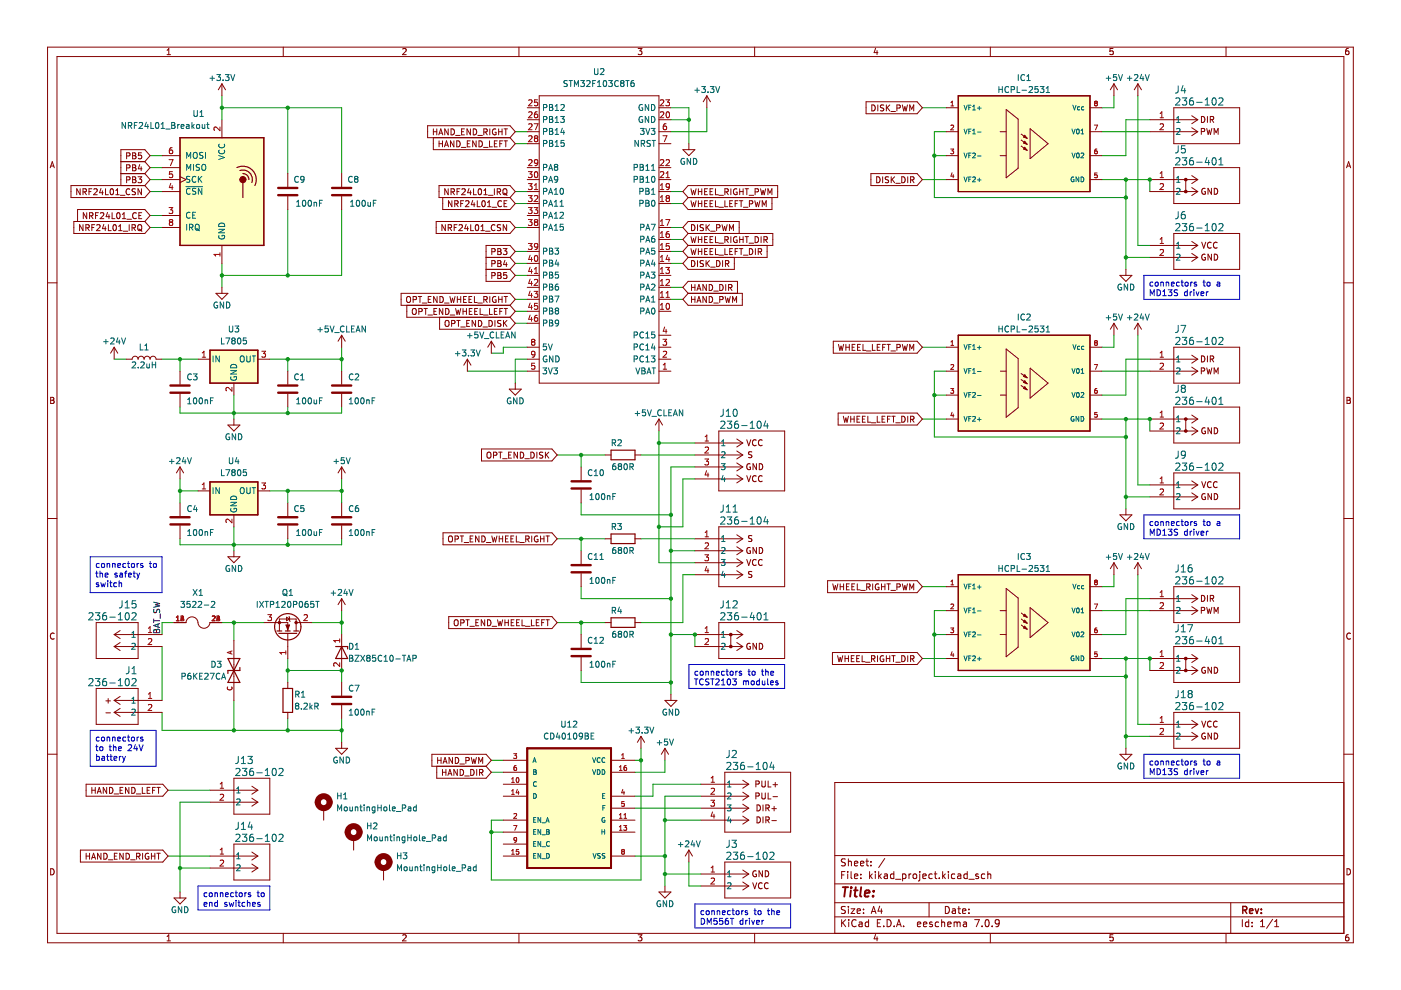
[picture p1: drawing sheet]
<svg xmlns="http://www.w3.org/2000/svg" width="297mm" height="210mm" viewBox="0 0 297 210" stroke-linecap="round" stroke-linejoin="round" font-family="sans-serif">
<g fill="none" stroke="#840000" stroke-width=".21">
<path d="M10.1 10h276.8v189.9h-276.8zM12.1 12h272.8v185.9h-272.8zM35.4 11.6h.8M35.4 10.7l.4-.4v1.3M60.1 10v2M85.4 10.4l.5-.1 .2 .4-.8 .9h.8M110 10v2M135.3 10.3h.8l-.4 .5 .3 .1v.6l-.1 .1-.6-.1M160 10v2M185.6 10.2l-.3 1h.8M185.9 10.7v.9M210 10v2"/>
<path d="M236 10.3h-.6l-.1 .6 .6-.1 .1 .7-.2 .1-.5-.1M259.9 10v2M285.9 10.3h-.4l-.2 .3v.7l.2 .3 .5-.1-.1-.7h-.4l-.2 .2M10.6 35.6l.5-1.3 .4 1.3M10.8 35.2h.6M285.5 35.6l.4-1.3 .5 1.3M285.6 35.2h.6M10.1 60h2M284.9 60h2M10.7 84.2h.5l.2 .3-.2 .4 .2 .1 .1 .3-.3 .2h-.5zM10.7 84.9h.5M285.6 84.2h.4l.3 .3-.3 .4 .3 .1v.3l-.2 .2h-.5z"/>
<path d="M285.6 84.9h.4M10.1 109.9h2M284.9 109.9h2M11.5 134.3a.58 .58 0 0 0-.8 .6 .58 .58 0 0 0 .8 .5M286.3 134.3a.58 .58 0 0 0-.8 .6 .58 .58 0 0 0 .8 .5M10.1 159.9h2M284.9 159.9h2M284.9 165.9h-107.9v32M10.7 184.2a.66 .66 0 0 1 .8 .6 .66 .66 0 0 1-.8 .7zM35.4 198.6l.4-.4v1.3M35.4 199.5h.8M60.1 197.9v2"/>
<path d="M85.4 198.3l.5-.1 .2 .4-.8 .9h.8M110 197.9v2M135.3 198.2h.8l-.4 .5 .3 .1v.6l-.1 .1-.6-.1M160 197.9v2M177 194.4h107.9M177 191.4h107.9M177 187.4h107.9M177 181.4h107.9M178.4 195v1.5M178.4 185.5h.5M178.7 195.6l.6 .9M179.2 184.8h-.8v1.5"/>
<path d="M179.2 192.3l-.5-.1-.3 .1v.5l.7 .2 .1 .4-.3 .3-.5-.1M179.2 182.2l-.5-.1-.3 .1v.5l.7 .2 .1 .4-.3 .3-.5-.1M179.3 195l-.9 .8M179.7 184.8v.1M179.7 185.3v1M179.9 182.1v1.5M179.9 192.2v.1M179.9 192.7v1M179.9 182.7l.2-.1 .3 .1 .1 .9M179.9 195v.1M179.9 195.5v1M180.4 192.7h.8l-.8 1h.8"/>
<path d="M180.4 184.8v1.3l.3 .2M181.2 185.8l.7-.2-.1-.2-.4-.1-.2 .2v.7h.6M181.2 183.1l.7-.2-.1-.2-.4-.1-.2 .2v.7h.6M181.5 195.1a.71 .71 0 0 0-1 .5 .71 .71 0 0 0 .7 .9l.3-.2M181.7 193.2l.7-.2v-.2l-.5-.1-.2 .2 .1 .7h.6M182.2 195.6h.5l.1 .9M182.4 183.1l.8-.2-.1-.2-.4-.1-.3 .2 .1 .7h.6M182.5 186.1v.2M182.5 185.4v.1M182.8 195.8l-.5 .1-.2 .2 .2 .4 .5-.1M183.1 193.5v.2M183.1 192.8v.1"/>
<path d="M183.6 182.6h.6M183.8 182.1v1.3l.4 .2M184.2 195.6l-.5-.1-.3 .3 .2 .6h.6M184.2 195v1.5M184.4 184.8v1.5M184.5 185.7l.4 .6M184.7 183.4v.2M184.7 182.7v.1M184.7 193.7l.5-1.5 .5 1.5M184.9 193.3h.7M184.9 185.3l-.5 .6M185.6 184.8v.1"/>
<path d="M185.6 185.3v1M185.6 198.1l-.3 1h.8M185.9 198.6v.9M186 195.7h.5M186.3 184.8v1.5M186.4 185.7l.5 .6M186.5 192.1l-.3 1.1h.9M186.7 195h-.7v1.5h.7M186.9 185.3l-.6 .6M186.9 192.7v1M187.4 196.3v.2M187.5 185.4h.6l.1 .9"/>
<path d="M187.6 182l-1.3 1.9M188.1 195a.76 .76 0 0 1 .8 .7 .76 .76 0 0 1-.8 .8zM188.2 185.6l-.5 .1-.3 .2 .3 .4 .5-.1M189.5 185.4l-.4-.1-.3 .3 .1 .6h.6M189.5 184.8v1.5M189.6 196.3v.2M189.9 186.4h1.1M190.1 196.5l.5-1.5 .5 1.5M190.2 196.1h.7M191.4 185.4l.4-.1 .3 .3-.2 .6h-.5M191.4 185.3v1.5M191.6 196.3v.2"/>
<path d="M192.7 185.3v1M193.2 185.3l-.5 .3M193.7 185.4l.4-.1 .3 .3v.4l-.3 .3-.4-.1-.1-.2zM194.5 196l.7-.2v-.2l-.5-.1-.2 .2 .1 .7h.6M195 184.8v.1M195 185.3v1.3l-.3 .2M195.6 185.8l.8-.2-.1-.2-.4-.1-.3 .2 .1 .7h.6M195.8 196l.7-.2-.1-.2-.4-.1-.2 .2 .1 .7h.5M197 191.4v3M197.6 195.6l-.3-.1-.2 .2v.2l.5 .2v.3h-.5M197.6 185.4l-.4-.1-.3 .3 .2 .6h.5M198.1 185.3h.5"/>
<path d="M198.3 184.8v1.3l.3 .2M199 195.6l-.4-.1-.3 .3 .1 .6h.6M199.1 186.1v.2M199.6 195.6l.3-.1 .3 .1 .1 .9M199.6 195v1.5M199.9 184.8v1.5M200 185.7l.4 .6M200.4 185.3l-.5 .6M200.4 192.2a.76 .76 0 0 1 .9 .7 .76 .76 0 0 1-.9 .8zM200.9 196l.7-.2v-.2l-.5-.1-.2 .2 .1 .7h.6M201.1 184.8v.1M201.1 185.3v1"/>
<path d="M201.9 192.8h.6l.1 .9M202.3 195.6l.4-.1 .2 .2M202.3 195.5v1M202.4 185.4l-.4-.1-.3 .3 .2 .6h.5M202.6 193l-.5 .1-.2 .2 .2 .4 .5-.1M202.9 195.7l.2-.2 .4 .1 .1 .9M202.9 195.7v.8M203.1 192.7h.5M203.1 185.4h.5l.1 .9M203.3 192.2v1.3l.3 .2M203.7 185.6l-.5 .1-.2 .2 .2 .4 .5-.1M204.1 193.2l.7-.2-.1-.2-.4-.1-.2 .2v.7h.6"/>
<path d="M204.3 195.6h.6v.9M204.9 195.8l-.5 .1-.2 .2 .2 .4 .5-.1M205.1 185.4l-.5-.1-.2 .3 .1 .6h.6M205.1 184.8v1.5M205.4 193.5v.2M205.4 192.8v.1M205.4 186.4h1.2M206.6 195h1l-.6 1.5M207.4 185.4l-.3-.1-.2 .2v.2l.5 .2v.3h-.5M208.2 196.3v.2M208.8 185.4l-.4-.1-.3 .3 .1 .6h.6M209 195.1l.2-.1a.8 .8 0 0 1 .5 .7 .8 .8 0 0 1-.5 .8l-.3-.6z"/>
<path d="M209.4 185.4l.2-.1 .4 .1 .1 .9M209.4 184.8v1.5M210 197.9v2M210.4 196.3v.2M211.9 195.6l-.3 .3h-.3l-.3-.3v-.3l.3-.3 .4 .1 .2 .2a1 1 0 0 1-.5 1.2h-.3M236 198.2h-.6l-.1 .6 .6-.1 .1 .7-.2 .1-.5-.1M259.9 197.9v2M260.9 191.4v6.5M263.4 195v1.5M264.8 195.6l-.5-.1-.3 .3 .2 .6h.6M264.8 195v1.5M265.5 196.3v.2"/>
<path d="M265.5 195.6v.1M267.3 196.5h.8M267.3 195.4l.4-.4v1.5M269.8 194.9l-1.3 1.9M270.3 196.5h.8M270.3 195.4l.4-.4v1.5M285.6 184.2a.66 .66 0 0 1 .7 .6 .66 .66 0 0 1-.7 .7zM285.9 198.2l-.4 .1-.2 .2v.7l.2 .3 .5-.1-.1-.7h-.4l-.2 .2"/>
</g>
<path d="M263.5 193l.7-.1 .2-.2-.1-.4-.8-.1v1.5M263.9 193l.5 .7M264.9 193.2l.7-.2v-.3h-.5l-.2 .2 .1 .7h.6M266.1 192.7l.4 1 .4-1M267.4 193.5v.2M267.4 192.7v.2" fill="none" stroke="#840000" stroke-width=".3"/>
<path d="M178.7 188.1h1.1M179.3 188.1l-.3 2M180.4 188.8l-.2 1.3M180.5 188.1v.2M181.1 188.8h.7M181.4 188.1l-.2 1.7 .1 .2 .4 .1M182.6 188.1l-.2 1.7 .2 .3M183.4 189.4l.9-.2v-.3h-.8l-.2 .9 .3 .3 .6-.1M185.1 189.9v.2M185.2 188.9v.2" fill="none" stroke="#840000" stroke-width=".4"/>
<path d="M203.2 71.1h27.9v20.3h-27.9z" fill-rule="evenodd" fill="#ffffc2"/>
<path d="M203.2 71.1h27.9v20.3h-27.9z" fill="none" stroke="#840000" stroke-width=".25"/>
<path d="M203.2 121.9h27.9v20.3h-27.9z" fill-rule="evenodd" fill="#ffffc2"/>
<path d="M203.2 121.9h27.9v20.3h-27.9z" fill="none" stroke="#840000" stroke-width=".25"/>
<path d="M203.2 20.3h27.9v20.3h-27.9z" fill-rule="evenodd" fill="#ffffc2"/>
<path d="M203.2 20.3h27.9v20.3h-27.9z" fill="none" stroke="#840000" stroke-width=".25"/>
<path d="M44.5 74.3h10.2v6.9h-10.2z" fill-rule="evenodd" fill="#ffffc2"/>
<path d="M44.5 74.3h10.2v6.9h-10.2z" fill="none" stroke="#840000" stroke-width=".25"/>
<path d="M38.2 29.2h17.7v22.8h-17.7z" fill-rule="evenodd" fill="#ffffc2"/>
<path d="M38.2 29.2h17.7v22.8h-17.7z" fill="none" stroke="#840000" stroke-width=".25"/>
<path d="M111.8 158.7h17.8v25.3h-17.8z" fill-rule="evenodd" fill="#ffffc2"/>
<path d="M111.8 158.7h17.8v25.3h-17.8z" fill="none" stroke="#840000" stroke-width=".41"/>
<path d="M44.5 102.2h10.2v7h-10.2z" fill-rule="evenodd" fill="#ffffc2"/>
<path d="M203.2 71.1h27.9v20.3h-27.9zM129.6 95.5h5v2h-5zM44.5 102.2h10.2v7h-10.2z" fill="none" stroke="#840000" stroke-width=".25"/>
<g fill="none" stroke="#009600" stroke-width=".21">
<path d="M31.8 38.1h2.6M31.8 33h2.6M31.8 35.5h2.6M47.1 22.8h25.3v14M47.1 20.3v5.1M61 22.8v14M109.2 27.9h2.6M109.2 30.5h2.6M142.2 25.4h3.9M142.2 22.8h3.9v7.7M149.9 22.8v5.1h-7.7M195.6 22.8h5"/>
<path d="M195.6 38.1h5M198.1 33h2.5M200.6 27.9h-2.5v14h40.6M233.6 38.1h10.2v2.5M233.6 27.9h10.2M236.2 20.3v2.5h-2.6M238.7 38.1v19M241.3 20.3v31.7h2.5M243.8 25.4h-5.1v7.6h-5.1M31.8 48.2h2.6M31.8 40.6h2.6M31.8 45.7h2.6"/>
<path d="M47.1 55.8v5.1M61 44.4v14M72.4 44.4v14h-25.3M109.2 43.2h2.6M109.2 55.8h2.6M109.2 48.2h2.6M109.2 53.3h2.6M109.2 40.6h2.6M109.2 58.4h2.6M142.2 43.2h2.6M142.2 55.8h2.6M142.2 48.2h2.6"/>
<path d="M142.2 53.3h2.6M142.2 50.8h2.6M142.2 40.6h2.6M238.7 54.6h5.1M24.2 76.2h2.5M34.4 76.2h7.6M38.2 76.2v2.5M57.2 76.2h15.2M61 76.2v2.5M72.4 73.6v5.1M99.1 78.7h12.7M109.2 68.5h2.6"/>
<path d="M109.2 66h2.6M109.2 63.5h2.6M111.8 73.6h-5.1v1.3h-2.5M111.8 76.2h-2.6v5M142.2 60.9h2.6M142.2 63.5h2.6M195.6 73.6h5M200.6 78.7h-2.5v14h40.6M233.6 78.7h10.2M236.2 71.1v2.5h-2.6M241.3 71.1v31.7h2.5M243.8 76.2h-5.1v7.6h-5.1"/>
<path d="M38.2 86.3v1.3h34.2v-1.3M49.6 83.8v5M61 86.3v1.3M118.1 96.5h10.2M123.2 96.5v2.5M135.9 96.5h11.4M139.7 91.4v27.9h7.6M139.7 93.9h7.6M147.3 99h-5.1v48.2M195.6 88.8h5M198.1 83.8h2.5M233.6 88.8h10.2v2.6"/>
<path d="M238.7 88.8v19.1M38.2 101.5v5.1M38.2 114.2v1.3h34.2v-1.3M38.2 104.1h3.8M49.6 111.7v5.1M57.2 104.1h15.2M61 104.1v2.5M61 114.2v1.3M72.4 101.5v5.1M118.1 114.2h10.2M123.2 106.6v2.6h19M123.2 114.2v2.6"/>
<path d="M135.9 114.2h11.4M142.2 116.8h5.1M147.3 101.5h-2.5v10.2h-5.1M238.7 105.4h5.1M34.4 137.1v11.4M36.9 132h-2.5v2.5M47.1 132h8.8M49.6 132v3.8M61 139.6v5.1M66.1 132h6.3M72.4 129.5v5M118.1 132h10.2"/>
<path d="M123.2 124.4v2.5h19M123.2 132v2.5M142.2 134.5h5.1v2.6M147.3 121.9h-2.5v10.1h-8.9M195.6 139.6h5M195.6 124.4h5M198.1 134.5h2.5M200.6 129.5h-2.5v13.9h40.6M233.6 139.6h10.2v2.6M233.6 129.5h10.2M236.2 121.9v2.5h-2.6M238.7 139.6v19.1"/>
<path d="M241.3 121.9v31.7h2.5M243.8 126.9h-5.1v7.6h-5.1M34.4 151v3.9h38M49.6 148.5v6.4M61 152.3v2.6M61 142.2h11.4v2.5M72.4 152.3v5.1M123.2 142.2v2.5h19M135.9 158.7v27.9h-31.7v-12.7h2.5M238.7 156.1h5.1M35.6 167.5h8.9M44.5 170.1h-6.3v19"/>
<path d="M104.2 176.4h2.5M104.2 163.7h2.5M104.2 161.2h2.5M134.6 171.4h14M134.6 161.2h1.3M141 161.2v2.5h-6.4M141 173.9h7.6M148.6 166.3h-10.2v2.5h-3.8M148.6 168.8h-7.6v19.1M35.6 181.5h8.9M38.2 184h6.3M134.6 181.5h6.4"/>
<path d="M141 185.3h7.6M146.1 182.8v5.1h2.5"/>
</g>
<g fill="none" stroke="#0000c2" stroke-width=".21">
<path d="M242.5 58.4h20.3v5.1h-20.3zM244.4 59.9l-.3-.1-.3 .3 .1 .5h.5M245 59.9l.3-.1 .3 .3v.3l-.3 .3-.4-.3zM246.1 59.8v.9M246.1 59.9h.5l.1 .8M247.3 59.9h.4l.1 .8M247.3 59.8v.9M250 59.9l-.3-.1-.3 .3 .2 .5h.4M250.4 59.8h.5M250.6 59.4v1.1l.3 .2M251.3 59.9l.2-.1 .4 .1-.1 .7-.5-.1zM252.5 59.8v.9"/>
<path d="M252.8 59.8l-.3 .3M253.7 59.9l-.3-.1-.2 .2v.2l.5 .1v.3h-.5M255.1 59.8h.4M255.2 59.4v1.1l.3 .2M256 59.9l.3-.1 .3 .3v.3l-.3 .3-.4-.3zM258.1 59.9h.5v.8M243.9 62.7v-1.3l.4 .9 .4-.9v1.3M245.3 61.4a.64 .64 0 0 1 .8 .7 .64 .64 0 0 1-.8 .6zM246.5 61.8l.4-.4v1.3M246.5 62.7h.8M247.7 61.4h.8l-.5 .5 .4 .1v.6l-.2 .1-.5-.1M248.3 60.2l.7-.1-.1-.2-.4-.1-.2 .2 .1 .6h.5"/>
<path d="M249.7 61.5l-.7 .1v.3l.6 .3 .1 .3-.3 .2-.4-.1M251.7 61.4v1.3M251.7 61.9h-.3l-.3 .2 .1 .5h.5M252.3 61.9v.8M252.7 61.9l-.4 .2M253.1 61.4v.2M253.1 61.9v.8M253.6 61.9l.3 .8 .3-.8M254.6 62.3l.6-.1v-.3h-.4l-.2 .1 .1 .6h.5M255.8 61.9v.8M256.1 61.9l-.3 .2M258.6 60.1l-.6 .3 .2 .3 .4-.1"/>
<path d="M19.1 118h15.3v7.7h-15.3zM21 119.5h-.3l-.3 .2 .1 .6h.5M21.6 119.6l.2-.1 .3 .1v.7l-.5-.1zM22.7 119.6l.5-.1 .1 .8M22.7 119.5v.8M23.9 119.6l.4-.1 .1 .8M23.9 119.5v.8M25 119.9l.6-.1-.1-.3h-.4l-.1 .2v.6h.5M26.6 119.5h-.3l-.3 .2 .2 .6h.4M27 119.5h.5M27.2 119v1.1l.3 .2M27.9 119.6l.2-.1 .4 .1-.1 .7-.5-.1z"/>
<path d="M29.1 119.5v.8M29.4 119.5l-.3 .2M30.3 119.5h-.3l-.2 .2v.1l.5 .2v.3h-.5M31.7 119.5h.4M31.8 119v1.1l.3 .2M32.6 119.6l.2-.1 .3 .1v.7l-.5-.1zM242.5 109.2h20.3v5h-20.3zM243.9 113.5v-1.3l.4 .9 .4-.9v1.3M244.4 110.6h-.3l-.3 .2 .1 .6h.5M245 110.7l.1-.1 .4 .1-.1 .7-.4-.1zM245.3 112.2a.64 .64 0 0 1 .8 .6 .64 .64 0 0 1-.8 .7zM246.1 110.7l.5-.1 .1 .8"/>
<path d="M246.1 110.6v.8M246.5 113.5h.8M246.5 112.6l.4-.4v1.3M247.3 110.7l.4-.1 .1 .8M247.3 110.6v.8M247.7 112.2h.8l-.5 .5 .4 .1v.6l-.2 .1-.5-.1M248.3 111l.7-.1-.1-.3h-.4l-.2 .2 .1 .6h.5M249.7 112.3h-.7v.4l.6 .2 .1 .3-.3 .3-.4-.1M250 110.6h-.3l-.3 .2 .2 .6h.4M250.4 110.6h.5M250.6 110.2v1.1l.3 .1M251.3 110.7l.2-.1 .4 .1-.1 .7-.5-.1z"/>
<path d="M251.7 112.7l-.3-.1-.3 .3 .1 .5h.5M251.7 112.2v1.3M252.3 112.6v.9M252.5 110.6v.8M252.7 112.6l-.4 .3M252.8 110.6l-.3 .2M253.1 112.2v.1M253.1 112.6v.9M253.6 112.6l.3 .9 .3-.9M253.7 110.6h-.3l-.2 .2v.1l.5 .2v.3h-.5M254.6 113.1l.6-.2v-.2l-.4-.1-.2 .2 .1 .6h.5M255.1 110.6h.4"/>
<path d="M255.2 110.2v1.1l.3 .1M255.8 112.6v.9M256 110.7l.1-.1 .4 .1-.1 .7-.4-.1zM256.1 112.6l-.3 .3M258.1 110.6h.5v.8M258.6 110.9l-.6 .2 .2 .3h.4M20.3 121.5h.5M20.5 121.1v1.1l.3 .2M20.9 123.6h-.3l-.2 .1 .1 .2 .4 .1v.3h-.5M21.2 121.6h.5l.1 .8M21.2 121.1v1.3M21.4 123.6l.2 .8 .3-.6 .2 .6 .3-.8"/>
<path d="M22.3 121.9l.6-.1-.1-.2-.3-.1-.2 .2 .1 .6h.4M22.8 123.1v.2M22.8 123.6v.8M23.3 123.6h.4M23.4 123.1v1.1l.3 .2M24.7 123.6h-.4l-.2 .2 .1 .5h.5M24.8 121.6l-.3-.1-.2 .2 .1 .2 .4 .1v.3h-.5M25.3 123.7l.4-.1 .1 .8M25.3 123.1v1.3M25.4 121.6h.5l.1 .8M26 121.8l-.6 .3 .2 .3 .4-.1M26.4 121.5h.5"/>
<path d="M26.9 121.1l-.3 .2v1.1M27.3 121.9l.6-.1-.1-.2-.4-.1-.1 .2v.6h.5M28.2 121.5h.5M28.4 121.1v1.1l.3 .2M29 121.5l.3 .9M29.3 122.4l-.3 .4M29.6 121.5l-.3 .9M19.1 154.9h14v7.6h-14zM20.3 158.3h.5M20.5 157.9v1.1l.3 .2M20.5 159.9v1.3M21 156.3h-.3l-.3 .2 .1 .6h.5"/>
<path d="M21.2 158.4l.2-.1 .4 .1-.1 .7-.5-.1zM21.6 156.4l.2-.1 .3 .1v.7l-.5-.1zM22.7 156.3v.8M22.7 156.4l.5-.1 .1 .8M22.8 159.9v1.1l.3 .2M23.1 158.3h.5M23.3 157.9v1.1l.3 .2M23.5 159.9v1.1l.3 .2M23.9 156.3v.8M23.9 156.4l.4-.1 .1 .8M24 158.4h.5l.1 .8M24 157.9v1.3"/>
<path d="M25 156.7l.6-.1-.1-.3h-.4l-.1 .2v.6h.5M25.1 158.7l.6-.1v-.2l-.4-.1-.2 .2 .1 .6h.5M26.6 156.3h-.3l-.3 .2 .2 .6h.4M27 156.3h.5M27.2 155.9v1l.3 .2M27.2 158l.5-.1 .2 .4-.8 .9h.8M27.9 156.4l.2-.1 .4 .1-.1 .7-.5-.1zM28.7 157.8l-.3 .9h.8M29 158.3v.9M29.1 156.3v.8M29.4 156.3l-.3 .2M29.5 157.9l.4 1.3 .4-1.3"/>
<path d="M30.3 156.3h-.3l-.2 .2v.1l.5 .2v.3h-.5M146.1 140.9h20.3v5.1h-20.3zM147.2 143.9h.8M147.6 143.9v1.3M148 142.4l-.4-.1-.3 .3 .2 .5h.5M148.5 142.4l.2-.1 .3 .1v.7l-.5-.1zM149.1 144.1a.56 .56 0 0 0-.8 .5 .56 .56 0 0 0 .8 .5M149.6 142.4h.5l.1 .8M149.6 142.3v.9M150.3 144l-.7 .1v.3l.6 .3 .1 .3-.2 .2-.5-.1M150.7 143.9h.7M150.8 142.4h.5v.8"/>
<path d="M150.8 142.3v.9M151 143.9v1.3M151.8 144.1l.4-.2 .3 .4-.8 .9h.8M151.9 142.7l.6-.1-.1-.2-.3-.1-.2 .2v.6h.5M153 145.2h.7M153 144.3l.3-.4v1.3M153.6 142.4l-.4-.1-.2 .3 .1 .5h.5M153.9 142.3h.5M154.1 141.9v1.1l.3 .2M154.3 144.1l.2-.2a.68 .68 0 0 1 .4 .7 .68 .68 0 0 1-.4 .6l-.3-.5zM154.8 142.4l.2-.1 .4 .1-.1 .7-.5-.1zM155.3 143.9h.8l-.4 .5 .4 .1v.6l-.2 .1-.6-.1"/>
<path d="M156 142.3v.9M156.4 142.3l-.4 .3M157.2 142.4l-.3-.1-.2 .2 .1 .2 .4 .1v.3h-.5M157.6 144.4v.8M157.6 144.5l.4-.1 .2 .1M158.2 144.5l.1-.1h.4v.8M158.2 144.5v.7M158.6 142.3h.5M158.8 141.9v1.1l.3 .2M159.3 144.5l.2-.1 .4 .1-.1 .6h-.5zM159.5 142.4l.2-.1 .3 .1v.7l-.5-.1zM161 144.4h-.4l-.2 .2 .1 .5h.5"/>
<path d="M161 143.9v1.3M161.4 142.3h.5M161.6 144.4l.1 .7h.5M161.6 141.9v1.1l.3 .2M162.2 144.4v.8M162.3 142.4h.5l.1 .8M162.3 141.9v1.3M162.8 143.9v1.1l.1 .2M163.4 144.8l.6-.1-.1-.3h-.4l-.1 .1v.6h.5M163.4 142.7l.6-.1v-.2l-.4-.1-.2 .2 .1 .6h.5M164.9 144.4h-.3l-.1 .1v.2l.4 .1v.3h-.4M242.5 159.9h20.3v5.1h-20.3z"/>
<path d="M20.5 160.4h.3l.3 .2-.1 .6h-.5M21.6 160.4h.5l.1 .8M22.2 160.7l-.6 .2 .2 .3h.4M22.6 160.4h.5M23.3 160.4h.5M24.2 160.8l.6-.1-.1-.3h-.4l-.1 .1v.7h.5M25.3 160.4v.8M25.7 160.4l-.4 .2M26 160.4l.3 .8M26.3 161.2l-.3 .4M26.6 160.4l-.3 .8M243.9 164.2v-1.2l.4 .9 .4-.9v1.2"/>
<path d="M244.4 161.4h-.3l-.3 .2 .1 .5h.5M245 161.4h.3l.3 .2v.4l-.3 .2-.4-.2zM245.3 163a.64 .64 0 0 1 .8 .6 .64 .64 0 0 1-.8 .6zM246.1 161.4v.8M246.1 161.5l.5-.1 .1 .8M246.5 163.3l.4-.3v1.2M246.5 164.2h.8M247.3 161.4v.8M247.3 161.5l.4-.1 .1 .8M247.7 163h.8l-.5 .5 .4 .1v.5l-.2 .1-.5-.1M248.3 161.8l.7-.1-.1-.3h-.4l-.2 .1 .1 .6h.5M249.7 163l-.7 .1v.4l.6 .2 .1 .3-.3 .2h-.4"/>
<path d="M250 161.4h-.3l-.3 .2 .2 .5h.4M250.4 161.4h.5M250.6 160.9v1.1l.3 .2M251.3 161.5l.2-.1 .4 .1-.1 .6h-.5zM251.7 163v1.2M251.7 163.5l-.3-.1-.3 .2 .1 .6h.5M252.3 163.4v.8M252.5 161.4v.8M252.7 163.4l-.4 .2M252.8 161.4l-.3 .2M253.1 163v.1M253.1 163.4v.8"/>
<path d="M253.6 163.4l.3 .8 .3-.8M253.7 161.4h-.3l-.2 .1v.2l.5 .1v.3h-.5M254.6 163.8l.6-.1v-.2l-.4-.1-.2 .2 .1 .6h.5M255.1 161.4h.4M255.2 160.9v1.1l.3 .2M255.8 163.4v.8M256 161.4h.3l.3 .2v.4l-.3 .2-.4-.2zM256.1 163.4l-.3 .2M258.1 161.4h.5v.8M258.6 161.7l-.6 .2 .2 .3 .4-.1M42 187.9h15.2v5h-15.2zM43.3 191.7l.6-.1-.1-.2-.4-.1-.1 .2v.6h.5"/>
<path d="M43.9 189.3h-.4l-.2 .2 .1 .6h.5M44.4 189.4l.2-.1 .4 .1-.1 .7-.5-.1zM44.4 191.4h.5l.1 .8M44.4 191.3v.9M45.6 189.4l.4-.1 .1 .8M45.6 189.3v.8M46.1 191.4l-.4-.1-.2 .3 .1 .5h.5M46.1 190.9v1.3M46.7 189.4l.5-.1 .1 .8M46.7 189.3v.8M47.8 189.7l.6-.1-.1-.3h-.3l-.2 .2 .1 .6h.4M48.1 191.4l-.3-.1-.2 .2 .1 .2 .4 .1v.3h-.5"/>
<path d="M48.6 191.3l.2 .9 .3-.6 .2 .6 .3-.9M49.5 189.3h-.4l-.2 .2 .1 .6h.5M49.9 189.3h.4M50 188.9v1l.3 .2M50 190.9v.1M50 191.3v.9M50.5 191.3h.4M50.6 190.9v1.1l.3 .2M50.8 189.4l.1-.1 .4 .1-.1 .7-.4-.1zM51.9 189.3v.8M51.9 191.4l-.4-.1-.2 .3 .1 .5h.5M52.3 189.3l-.4 .2"/>
<path d="M52.5 191.4h.4l.1 .8M52.5 190.9v1.3M53.1 189.3h-.3l-.2 .2 .1 .1 .4 .2v.3h-.5M53.5 191.7l.6-.1v-.2l-.4-.1-.2 .2 .1 .6h.5M54.5 189.3h.5M54.7 188.9v1l.3 .2M55.1 191.4l-.3-.1-.2 .2 .1 .2 .4 .1v.3h-.5M55.4 189.4l.2-.1 .4 .1-.1 .7-.5-.1zM147.3 191.7h20.3v5h-20.3zM148.7 194.7a.64 .64 0 0 1 .7 .6 .64 .64 0 0 1-.7 .7zM149.2 193.1h-.3l-.3 .2 .1 .6h.5M149.8 193.2l.1-.1 .4 .1v.7l-.5-.1z"/>
<path d="M149.9 196v-1.3l.5 .9 .4-.9v1.3M150.9 193.2l.5-.1 .1 .8M150.9 193.1v.8M152 194.7h-.6l-.1 .6h.6l.1 .6-.2 .1-.5-.1M152.1 193.2l.4-.1 .1 .8M152.1 193.1v.8M153.2 193.5l.6-.1-.1-.3h-.4l-.1 .2v.6h.5M153.2 194.7h-.6l-.1 .6h.7v.6l-.2 .1-.5-.1M154.4 194.7l-.4 .1-.2 .2v.7l.2 .3 .4-.1v-.6l-.4-.1-.2 .2M154.8 193.1h-.3l-.3 .2 .2 .6h.4M154.8 194.7h.8M155.2 193.1h.5"/>
<path d="M155.2 194.7v1.3M155.4 192.7v1.1l.3 .1M156.1 193.2l.2-.1 .4 .1-.1 .7-.5-.1zM157.3 193.1v.8M157.5 195.2l-.4-.1-.2 .3 .1 .5h.5M157.5 194.7v1.3M157.6 193.1l-.3 .2M158.1 195.1v.9M158.5 195.1l-.4 .3M158.5 193.1h-.3l-.2 .2v.2l.5 .1v.3h-.5M158.9 194.7v.1M158.9 195.1v.9"/>
<path d="M159.4 195.1l.3 .9 .3-.9M159.9 193.1h.4M160 192.7v1.1l.3 .1M160.4 195.6l.6-.2-.1-.2-.3-.1-.2 .2 .1 .6h.4M160.8 193.2l.1-.1 .4 .1v.7l-.5-.1zM161.6 195.1v.9M161.9 195.1l-.3 .3M162.7 193.1h.5M162.9 192.7v1.1l.3 .1M163.6 193.2l.5-.1 .1 .8M163.6 192.7v1.2M164.7 193.5l.6-.1-.1-.3h-.3l-.2 .2 .1 .6h.4"/>
</g>
<path d="M32.6 131.2v.8M32.6 131.6h1.2M32.6 127.7l1.2 .3-.9 .2 .9 .3-1.2 .3M32.6 129.2l.1 .7h.4l.2-.6 .3-.1 .2 .2v.5M32.7 133.5h.2l.3 .2 .2-.3 .3 .1 .1 .6h-1.2zM33.2 133.7v.4M33.5 132.3v.6M33.8 132.2l-1.2 .4 1.2 .5M34 130.2v.9" fill="none" stroke="#0f0f0f" stroke-width=".21"/>
<g fill="none" stroke="#840000" stroke-width=".21">
<path d="M15.1 39.3h15.6l1.1 1.3-1.1 1.3h-15.6zM21.4 40l-.3 .9h.8M25.6 36.8h5.1M25.6 34.3h5.1M26.8 38.1h.7v-.5l-.7-.1v1.2M26.8 33.1l.7-.1v-.5l-.7-.1v1.3M26.8 35.6l.7-.1v-.4l-.7-.2v1.3M28.1 37.5h.4l.3 .2-.3 .4 .3 .1v.3l-.2 .2h-.5zM28.1 32.4h.4l.3 .2-.3 .4 .3 .1v.3l-.2 .3h-.5zM28.1 34.9h.4l.3 .3-.3 .3 .3 .2v.3l-.2 .2h-.5zM28.1 38.1h.4M28.1 33h.4"/>
<path d="M28.1 35.5h.4M29.3 37.5h.8l-.5 .5 .4 .1v.5l-.2 .1-.5-.1M29.6 34.9l-.3 .9h.8M29.9 35.4v.8M30 32.4h-.6l-.1 .6 .6-.1 .1 .7-.2 .1-.5-.1M30.7 36.8l1.1 1.3-1.1 1.2M30.7 34.3l1.1-1.3-1.1-1.3h-5.1v7.6M30.7 34.3l1.1 1.2-1.1 1.3M90.7 26.7h17.4l1.1 1.2-1.1 1.3h-17.4zM91.9 29.2v2.5h16.2l1.1-1.2-1.1-1.3M91.9 27.3v1.3M91.9 27.9h.7"/>
<path d="M92.6 27.3v1.3M93 28.6l.5-1.3 .4 1.3M93.1 39.3h15l1.1 1.3-1.1 1.3h-15zM93.1 29.9v1.2M93.1 30.5h.7M93.2 28.2h.6M93.8 29.9v1.2M94.2 31.1l.5-1.2 .4 1.2M94.4 30.8h.6M95 27.3v1.3l-.7-1.3v1.3M95.6 27.3a.64 .64 0 0 1 .8 .7 .64 .64 0 0 1-.8 .6zM96.2 29.9v1.2l-.7-1.2v1.2"/>
<path d="M96.6 28.7h1M96.8 29.9a.64 .64 0 0 1 .8 .6 .64 .64 0 0 1-.8 .6zM97.8 31.3h1M97.9 27.9h.4M98.5 27.3h-.6v1.3h.6M99.1 30.5h.4M99.4 40l-.3 .9h.8M99.7 29.9h-.6v1.2h.6M99.7 27.3v1.3l-.7-1.3v1.3M100.3 27.3a.64 .64 0 0 1 .8 .7 .64 .64 0 0 1-.8 .6zM100.9 29.9v1.2l-.7-1.2v1.2M101.3 28.7h1"/>
<path d="M101.6 29.9a.64 .64 0 0 1 .7 .6 .64 .64 0 0 1-.7 .6zM102.5 31.3h1M102.6 28l.6-.1v-.5l-.6-.1v1.3M102.9 28l.4 .6M103.8 29.9v1.2h.6M103.8 27.3v1.3M104.8 30.5h.4M105.1 27.4a.58 .58 0 0 0-.7 .6 .58 .58 0 0 0 .8 .5v-.4h-.3M105.4 29.9h-.6v1.2h.6M105.7 27.3v1.3M105.7 27.9h.7M106 30.5h.4"/>
<path d="M106.4 27.3v1.3M106.6 29.9h-.6v1.2M106.9 29.9h.7M106.9 27.3h.7M107.2 27.3v1.3M107.2 29.9v1.2M145.9 39.3h19v2.6h-19l-1.1-1.3zM183.6 21.6h10.8l1.2 1.2-1.2 1.3h-10.8zM184.7 36.8h9.7l1.2 1.3-1.2 1.2h-9.7zM184.8 22.2a.64 .64 0 0 1 .8 .7 .64 .64 0 0 1-.8 .6zM185.9 37.5a.64 .64 0 0 1 .7 .6 .64 .64 0 0 1-.7 .6zM186.1 22.2v1.3"/>
<path d="M187.1 37.5v1.2M187.4 22.3l-.7 .1v.3l.6 .3 .1 .3-.3 .2h-.4M187.9 22.2v1.3M188.1 22.8l.6 .7M188.4 37.5l-.7 .1v.4l.6 .2 .1 .3-.2 .2h-.5M188.7 22.2l-.8 .8M188.9 23.6h1M189 37.5v1.2M189.1 38l.6 .7M189.7 37.5l-.7 .7M189.9 38.9h1M190.2 22.9h.6v-.5l-.6-.2v1.3"/>
<path d="M191.2 37.5a.64 .64 0 0 1 .7 .6 .64 .64 0 0 1-.7 .6zM191.3 22.2l.3 1.3 .3-.9 .2 .9 .3-1.3M192.5 37.5v1.2M192.9 23.5v-1.3l.4 1 .4-1v1.3M193.1 38.1h.6v-.5l-.6-.1v1.2M193.4 38.1l.4 .6M15.7 47h15l1.1 1.2-1.1 1.3h-15zM16.4 47v-2.6h14.3l1.1 1.3-1.1 1.3M17 40v1.3l-.7-1.3v1.3M17.6 47.6v1.3l-.7-1.3v1.3M17.6 40.7l.6-.1 .1-.5-.7-.1v1.3M17.9 40.7l.4 .6"/>
<path d="M18.2 48.3l.6-.1 .1-.4-.7-.2v1.3M18.4 45.1v1.3l-.7-1.3v1.3M18.5 48.3l.4 .6M18.9 40.6h.4M19 45.8l.6-.1 .1-.5-.7-.1v1.3M19.3 45.8l.4 .6M19.5 48.2h.4M19.5 40h-.6v1.3M19.9 40.1l.5-.1 .2 .4-.8 .9h.8M20.1 47.6h-.6v1.3M20.3 45.7h.4M20.5 47.8l.5-.2 .2 .4-.8 .9h.8"/>
<path d="M20.9 45.1h-.6v1.3M21.3 45.2l.5-.1 .2 .4-.8 .9h.8M21.7 40.4v.9M22 47.6l-.3 .9h.8M22.3 48.1v.8M22.4 40v1.3h.6M22.8 45l-.3 .9h.8M23 47.6v1.3h.6M23.1 45.5v.9M23.5 40.1l.1-.1a.68 .68 0 0 1 .5 .7 .68 .68 0 0 1-.5 .6l-.3-.5zM23.8 45.1v1.3h.6M24.1 47.7l.1-.1a.68 .68 0 0 1 .5 .7 .68 .68 0 0 1-.5 .6 .84 .84 0 0 1-.1-1.2z"/>
<path d="M24.6 41.3h.7M24.6 40.4l.3-.4v1.3M24.9 45.2l.1-.1a.68 .68 0 0 1 .5 .6 .68 .68 0 0 1-.5 .7l-.3-.5zM25.2 48.9h.7M25.2 48l.3-.4v1.3M25.5 41.4h1M25.9 46.4h.8M25.9 45.5l.4-.4v1.3M26.1 49h1M26.9 46.5h1M27.4 47.6v1.3M27.5 40.1a.56 .56 0 0 0-.8 .6 .56 .56 0 0 0 .8 .5"/>
<path d="M28 48.3l.6-.1 .1-.4-.7-.2v1.3M28.3 48.3l.4 .6M28.7 40.1h-.6v.4l.5 .2 .1 .3-.2 .3-.5-.1M28.9 45.2a.56 .56 0 0 0-.8 .5 .56 .56 0 0 0 .8 .5M29.3 47.8l.2-.2a.43 .43 0 0 1 .6 .5v.4a.42 .42 0 0 1-.5 .4 .42 .42 0 0 1-.4-.4zM29.4 45.7h.5M29.4 48.6l.7 .4M30 40v1.3l-.7-1.3v1.3M30.1 45.1h-.7v1.3h.7M92.5 47h15.6l1.1 1.2-1.1 1.3h-15.6zM93.9 41.9v2.5h14.2l1.1-1.2-1.1-1.3M94.4 47.6v1.3l-.7-1.3v1.3"/>
<path d="M95 40v1.3l-.7-1.3v1.3M95 48.3l.6-.1 .1-.4-.7-.2v1.3M95.3 48.3l.5 .6M95.6 40.7l.6-.1 .1-.5-.7-.1v1.3M95.8 42.6v1.2l-.7-1.2v1.2M95.9 40.7l.5 .6M96.3 48.2h.4M96.4 43.2h.6l.1-.5-.7-.1v1.2M96.7 43.2l.4 .6M96.9 40.6h.4M96.9 47.6h-.6v1.3M97.3 47.8l.5-.2 .2 .4-.7 .9h.7"/>
<path d="M97.5 40h-.6v1.3M97.7 43.2h.4M97.9 40.1l.5-.1 .3 .4-.8 .9h.8M98.3 42.6h-.6v1.2M98.7 42.7l.5-.1 .2 .3-.7 .9h.7M98.8 47.6l-.3 .9h.8M99.1 48.1v.8M99.7 40.4v.9M99.8 47.6v1.3h.6M100.2 42.5l-.3 .9h.8M100.4 40v1.3h.6M100.5 43v.8"/>
<path d="M100.9 47.8l.2-.2a.68 .68 0 0 1 .4 .7 .68 .68 0 0 1-.4 .6l-.3-.5zM101.2 42.6v1.2h.6M101.5 40.1l.2-.1a.68 .68 0 0 1 .4 .7 .68 .68 0 0 1-.4 .6l-.3-.5zM102 48.9h.7M102 48l.3-.4v1.3M102.3 42.7l.2-.1a.68 .68 0 0 1 .4 .6 .68 .68 0 0 1-.4 .6l-.3-.5zM102.6 41.3h.7M102.6 40.4l.3-.4v1.3M102.9 49h1M103.1 57.1h5M103.1 54.6h5M103.4 43.8h.7"/>
<path d="M103.4 42.9l.3-.3v1.2M103.5 41.4h1M104.3 55.9h.6v-.5l-.6-.2v1.3M104.3 53.4l.6-.1v-.5l-.6-.1v1.3M104.3 58.5l.6-.1v-.5l-.6-.1v1.3M104.3 43.9h1M104.8 40v1.3M104.9 47.8a.56 .56 0 0 0-.8 .5 .56 .56 0 0 0 .8 .5M105.4 40.7l.6-.1 .1-.5-.7-.1v1.3M105.5 55.2h.5l.2 .3-.2 .4 .2 .1 .1 .3-.3 .2h-.5zM105.5 53.3h.5M105.5 52.7h.5l.2 .3-.2 .3 .2 .1 .1 .3-.3 .3h-.5z"/>
<path d="M105.5 57.8h.5l.2 .2-.2 .4 .2 .1 .1 .3-.3 .3h-.5zM105.5 58.4h.5M105.5 55.9h.5M105.7 40.7l.4 .6M106.1 47.7l-.6 .1v.3l.5 .3 .1 .3-.2 .2-.5-.1M106.3 42.7a.56 .56 0 0 0-.8 .5 .56 .56 0 0 0 .8 .5M106.7 40.2l.2-.2a.43 .43 0 0 1 .6 .4v.5a.42 .42 0 0 1-.4 .4 .42 .42 0 0 1-.5-.4zM106.7 52.7h.8l-.4 .5 .3 .1v.6l-.2 .1-.5-.1M106.9 43.2h.4M106.9 41l.6 .4M107.1 55.2l-.3 .9h.7M107.4 55.7v.8"/>
<path d="M107.4 47.6v1.3l-.7-1.3v1.3M107.4 57.8h-.6v.6l.6-.1v.6l-.2 .2-.4-.2M107.5 42.6h-.6v1.2h.6M108.1 54.6l1.1-1.3-1.1-1.3h-5v7.7h5l1.1-1.3-1.1-1.3M108.1 54.6l1.1 1.2-1.1 1.3M145.9 54.6l-1.1 1.2 1.1 1.3h9.8v-2.5M145.9 52l-1.1 1.3 1.1 1.3M145.9 49.5h18v2.5h-18M145.9 41.9l-1.1 1.3 1.1 1.2h17.8v-2.5M145.9 49.5l-1.1-1.3 1.1-1.2h10.8v2.5M145.9 49.5l-1.1 1.3 1.1 1.2M146.5 52.7l.3 1.3 .2-.9 .3 .9 .3-1.3"/>
<path d="M146.5 42.6l.3 1.2 .2-.9 .3 .9 .3-1.2M146.5 40l.3 1.3 .2-.9 .3 .9 .3-1.3M146.5 50.2l.3 1.2 .2-.9 .3 .9 .3-1.2M146.6 47.6a.64 .64 0 0 1 .7 .7 .64 .64 0 0 1-.7 .6zM146.6 55.2a.64 .64 0 0 1 .7 .7 .64 .64 0 0 1-.7 .6zM147.9 47.6v1.3M147.9 55.2v1.3M148.1 40v1.3M148.1 42.6v1.2M148.1 50.2v1.2M148.1 52.7v1.3M148.1 53.3h.7"/>
<path d="M148.1 43.2h.7M148.1 40.6h.7M148.1 50.8h.7M148.8 40v1.3M148.8 42.6v1.2M148.8 50.2v1.2M148.8 52.7v1.3M149.2 55.3l-.7 .1v.3l.5 .3 .2 .3-.3 .2h-.5M149.2 47.7l-.7 .1v.3l.5 .3 .2 .3-.3 .2-.5-.1M149.4 53.3h.4M149.4 43.2h.4M149.4 40.6h.4"/>
<path d="M149.4 50.8h.4M149.7 47.6v1.3M149.7 55.2v1.3M149.9 55.8l.5 .7M149.9 48.2l.5 .7M150 52.7h-.6v1.3h.6M150 40h-.6v1.3h.6M150 42.6h-.6v1.2h.6M150 50.2h-.6v1.2h.6M150.4 55.2l-.7 .8M150.4 47.6l-.7 .8M150.5 53.3h.5"/>
<path d="M150.5 43.2h.5M150.5 40.6h.5M150.5 50.8h.5M150.7 56.6h.9M150.7 49h.9M151.1 52.7h-.6v1.3h.6M151.1 40h-.6v1.3h.6M151.1 42.6h-.6v1.2h.6M151.1 50.2h-.6v1.2h.6M151.7 52.7v1.3h.6M151.7 40v1.3h.6M151.7 42.6v1.2h.6"/>
<path d="M151.7 50.2v1.2h.6M151.9 55.2a.64 .64 0 0 1 .8 .7 .64 .64 0 0 1-.8 .6zM151.9 48.3l.6-.1 .1-.4-.7-.2v1.3M152.4 54.1h1M152.4 43.9h1M152.4 41.4h1M152.4 51.6h1M153.1 47.6l.3 1.3 .2-.9 .3 .9 .3-1.3M153.2 55.2v1.3M153.7 52.7v1.3h.6M153.7 40.7l.6-.1 .1-.5-.7-.1v1.3M153.7 42.6v1.2h.6"/>
<path d="M153.7 50.8h.6l.1-.5-.7-.1v1.2M153.8 55.9h.6l.1-.5-.7-.2v1.3M154 40.7l.4 .6M154 50.8l.4 .6M154.1 55.9l.4 .6M154.7 48.9v-1.3l.4 .9 .4-.9v1.3M154.7 53.3h.4M154.7 43.2h.4M155 40v1.3M155 50.2v1.2M155.3 52.7h-.6v1.3h.6M155.3 42.6h-.6v1.2h.6"/>
<path d="M155.9 53.3h.4M155.9 43.2h.4M156.2 50.2a.58 .58 0 0 0-.7 .6 .58 .58 0 0 0 .8 .5v-.4h-.3M156.2 40.1a.58 .58 0 0 0-.7 .6 .58 .58 0 0 0 .8 .5v-.5h-.3M156.5 52.7h-.6v1.3M156.5 42.6h-.6v1.2M156.8 52.7h.7M156.8 42.6h.7M156.8 40.6h.8M156.8 40v1.3M156.8 50.2v1.2M156.8 50.8h.8"/>
<path d="M157.1 42.6v1.2M157.1 52.7v1.3M157.6 40v1.3M157.6 50.2v1.2M157.6 54.1h1M157.6 43.9h1M158 40h.7M158 50.2h.7M158.3 40v1.3M158.3 50.2v1.2M158.8 41.4h1M158.8 51.6h1"/>
<path d="M158.9 52.7a.64 .64 0 0 1 .7 .6 .64 .64 0 0 1-.7 .7zM158.9 43.2h.6l.1-.5-.7-.1v1.2M160 42.6l.3 1.2 .3-.9 .2 .9 .3-1.2M160.1 40.7l.6-.1 .1-.5-.7-.1v1.3M160.1 50.2a.64 .64 0 0 1 .7 .6 .64 .64 0 0 1-.7 .6zM160.2 52.7v1.3M160.8 53.4l.6-.1v-.5l-.6-.1v1.3M161.1 53.4l.4 .6M161.2 40l.3 1.3 .3-.9 .2 .9 .3-1.3M161.4 50.2v1.2M161.6 43.8v-1.2l.4 .9 .5-.9v1.2M162 50.8h.6v-.5l-.6-.1v1.2"/>
<path d="M162.3 50.8l.4 .6M162.6 52v2.6h-16.7M162.8 41.3v-1.3l.4 .9 .5-.9v1.3M237.4 58.4h2.6l-1.3 1.3zM238.7 57.1v1.3M85 62.2h23.1l1.1 1.3-1.1 1.2h-23.1zM86.3 64.7v2.6h21.8M86.4 62.9h.1a.43 .43 0 0 1 .5 .4v.4a.42 .42 0 0 1-.4 .5 .42 .42 0 0 1-.4-.5zM87.5 65.6l.2-.2a.43 .43 0 0 1 .6 .4v.4a.42 .42 0 0 1-.5 .5 .42 .42 0 0 1-.4-.5zM87.6 63.5h.6l.1-.5-.7-.1v1.2M88.7 62.9h.7M88.8 66.1l.6-.1 .1-.5-.7-.1v1.3"/>
<path d="M89 62.9v1.2M89.5 64.3h1M89.9 65.4h.7M90.3 65.4v1.3M90.7 66.8h1M90.8 63.5h.4M91.4 62.9h-.6v1.2h.6M92 66h.4M92.6 65.4h-.6v1.3h.6M92.7 62.9v1.2l-.8-1.2v1.2M93.2 67.3v2.5h14.9l1.1-1.3-1.1-1.2M93.3 62.9a.64 .64 0 0 1 .7 .6 .64 .64 0 0 1-.7 .6z"/>
<path d="M93.9 65.4v1.3l-.7-1.3v1.3M94.2 64.3h1M94.4 68.1l.3-.2a.43 .43 0 0 1 .5 .5v.4a.42 .42 0 0 1-.4 .4 .42 .42 0 0 1-.4-.4zM94.5 65.4a.64 .64 0 0 1 .7 .6 .64 .64 0 0 1-.7 .7zM95.4 62.9l.3 1.2 .2-.9 .3 .9 .3-1.2M95.4 66.8h1M95.8 68.6l.6-.1v-.4l-.6-.2v1.3M96.6 65.4l.3 1.3 .2-.9 .3 .9 .3-1.3M96.8 67.9h.8M97 63.5h.7M97 62.9v1.2M97.2 67.9v1.3"/>
<path d="M97.7 62.9v1.2M97.7 69.3h1M98.2 66h.7M98.2 65.4v1.3M98.3 63.5h.4M98.9 62.9h-.6v1.2h.6M98.9 65.4v1.3M99 68.5h.4M99.4 63.5h.5M99.5 66h.4M99.6 67.9h-.6v1.3h.6M100 62.9h-.6v1.2h.6"/>
<path d="M100.1 65.4h-.6v1.3h.6M100.6 62.9v1.2h.6M100.6 66h.5M100.8 67.9v1.3l-.7-1.3v1.3M101.3 65.4h-.7v1.3h.7M101.3 64.3h1M101.4 67.9a.64 .64 0 0 1 .8 .7 .64 .64 0 0 1-.8 .6zM101.8 65.4v1.3h.6M102.4 69.3h1M102.5 66.8h1M102.6 63.5h.6v-.5l-.6-.1v1.2M102.9 63.5l.4 .6"/>
<path d="M103.7 67.9a.64 .64 0 0 1 .7 .7 .64 .64 0 0 1-.7 .6zM103.8 65.4v1.3h.6M103.8 62.9v1.2M104.8 66h.4M104.9 67.9v1.3M105.1 62.9a.58 .58 0 0 0-.7 .6 .58 .58 0 0 0 .8 .5v-.4h-.3M105.4 65.4h-.6v1.3h.6M105.7 63.5h.7M105.7 62.9v1.2M106 66h.4M106.2 68l-.7 .1v.3l.6 .3 .1 .3-.2 .2h-.5M106.4 62.9v1.2"/>
<path d="M106.6 65.4h-.6v1.3M106.8 67.9v1.3M106.9 62.9h.7M106.9 65.4h.7M106.9 68.5l.6 .7M107.2 62.9v1.2M107.2 65.4v1.3M107.5 67.9l-.7 .8M108.1 64.7l1.1 1.3-1.1 1.3M145.9 62.2h11.5v2.5h-11.5l-1.1-1.2zM145.9 62.2l-1.1-1.3 1.1-1.2h10.5v2.5M146.6 60.3v1.3"/>
<path d="M146.6 62.9v1.2M146.6 63.5h.7M146.6 60.9h.7M147.3 60.3v1.3M147.3 62.9v1.2M147.8 64.1l.4-1.2 .4 1.2M147.8 61.6l.4-1.3 .4 1.3M147.9 63.8h.6M147.9 61.2h.6M149.8 60.3v1.3l-.8-1.3v1.3M149.8 62.9v1.2l-.8-1.2v1.2M150.4 60.3a.64 .64 0 0 1 .7 .7 .64 .64 0 0 1-.7 .6z"/>
<path d="M150.4 62.9a.64 .64 0 0 1 .7 .6 .64 .64 0 0 1-.7 .6zM151.3 64.3h1M151.3 61.7h1M152.6 63.5h.6l.1-.5-.7-.1v1.2M152.6 60.3a.64 .64 0 0 1 .7 .7 .64 .64 0 0 1-.7 .6zM153.7 62.9l.4 1.2 .2-.9 .2 .9 .3-1.2M153.9 60.3v1.3M154.5 61l.6-.1v-.5l-.6-.1v1.3M154.8 61l.4 .6M155.3 64.1v-1.2l.4 .9 .5-.9v1.2M176.7 72.3h17.7l1.2 1.3-1.2 1.3h-17.7zM177.8 73l.3 1.3 .2-.9 .3 .9 .3-1.3"/>
<path d="M179.3 73v1.3M179.3 73.6h.8M180.1 73v1.3M180.7 73.6h.4M181.3 73h-.6v1.3h.6M181.8 73.6h.4M182.4 73h-.6v1.3h.6M183 73v1.3h.6M183.7 74.4h1M185 73v1.3h.6M186 73.6h.4M186.6 73h-.6v1.3h.6"/>
<path d="M187.1 73.6h.5M187.7 73h-.6v1.3M188 73h.8M188.4 73v1.3M188.9 74.4h1M190.2 73.7l.6-.1v-.5l-.6-.1v1.3M191.3 73l.3 1.3 .3-.9 .2 .9 .3-1.3M192.9 74.3v-1.3l.4 .9 .4-.9v1.3M212.1 78.7h1.2M213.3 74l2.6 2v10.4l-2.6 2.1zM216.5 79.2l1.3 .9M218.4 78.1l3.8 3.1-3.8 3.2z"/>
<path d="M236.2 68.5l-.8 1.3M236.2 68.5v2.6M236.2 68.5l.7 1.3M241.3 68.5l.7 1.3M241.3 68.5v2.6M241.3 68.5l-.8 1.3M102.1 95.2h14.9l1.1 1.3-1.1 1.2h-14.9zM103.3 96l.2-.1a.43 .43 0 0 1 .6 .4v.4a.42 .42 0 0 1-.4 .5 .42 .42 0 0 1-.5-.5zM104.6 96.5h.6l.1-.5-.7-.1v1.2M105.7 95.9h.7M106.1 95.9v1.2M106.6 97.3h.9"/>
<path d="M107.8 96.5h.5M108.4 95.9h-.6v1.2h.6M109.7 95.9v1.2l-.7-1.2v1.2M110.3 95.9a.64 .64 0 0 1 .7 .6 .64 .64 0 0 1-.7 .6zM111.3 97.3h1M112.6 95.9a.64 .64 0 0 1 .7 .6 .64 .64 0 0 1-.7 .6zM113.8 95.9v1.2M115.1 95.9l-.7 .1v.3l.6 .3 .1 .3-.2 .2h-.5M115.6 95.9v1.2M115.8 96.4l.6 .7M116.4 95.9l-.8 .7M128.3 96.5h1.3"/>
<path d="M134.6 96.5h1.3M139.7 88.8l-.8 1.3M139.7 88.8v2.6M139.7 88.8l.8 1.3M147.3 96.5h10.2M147.3 99h10.2M147.3 93.9h10.2M152.4 91.4h14v12.7h-14zM156.2 98.2l1.3 .8M156.2 95.6l1.3 .9M156.2 93.1l1.3 .8M157.5 99l-1.3 .9"/>
<path d="M157.5 96.5l-1.3 .8M157.5 93.9l-1.3 .9M158.3 93.2l.4 1.3 .5-1.3M159.1 98.4a.58 .58 0 0 0-.8 .6 .58 .58 0 0 0 .8 .5v-.5h-.2M159.4 95.8l-.7 .1v.4l.6 .2 .1 .3-.2 .2h-.5M160.3 93.4a.56 .56 0 0 0-.8 .5 .56 .56 0 0 0 .8 .5M160.4 98.3v1.3l-.7-1.3v1.3M161 98.3a.64 .64 0 0 1 .7 .6 .64 .64 0 0 1-.7 .7zM161.6 93.4a.56 .56 0 0 0-.8 .5 .56 .56 0 0 0 .8 .5M177.7 87.6h16.7l1.2 1.2-1.2 1.3h-16.7zM178.8 88.3l.3 1.2 .2-.9 .3 .9 .3-1.2M180.4 88.3v1.2"/>
<path d="M180.4 88.9h.7M181.1 88.3v1.2M181.7 88.9h.4M182.3 88.3h-.6v1.2h.6M182.8 88.9h.5M183.5 88.3h-.7v1.2h.7M184 88.3v1.2h.6M184.7 89.6h1M186 88.3v1.2h.6M187 88.9h.4M187.6 88.3h-.6v1.2h.6M188.2 88.9h.4"/>
<path d="M188.8 88.3h-.6v1.2M189.1 88.3h.7M189.4 88.3v1.2M189.9 89.6h1M191.2 88.3a.64 .64 0 0 1 .7 .6 .64 .64 0 0 1-.7 .6zM192.5 88.3v1.2M193.1 88.9h.6v-.5l-.6-.1v1.2M193.4 88.9l.4 .6M212.1 83.8h1.2M216.5 81.7l1.3 .9M216.5 80.5l1.3 .9M93.9 113h23.1l1.1 1.2-1.1 1.3h-23.1z"/>
<path d="M95.1 113.8l.3-.2a.43 .43 0 0 1 .5 .5v.4a.42 .42 0 0 1-.4 .4 .42 .42 0 0 1-.4-.4zM96.5 114.3l.6-.1v-.4l-.6-.2v1.3M97.6 113.6h.7M97.9 113.6v1.3M98.4 115h1M99.7 114.2h.4M100.3 113.6h-.6v1.3h.6M101.6 113.6v1.3l-.8-1.3v1.3M102.2 113.6a.64 .64 0 0 1 .7 .7 .64 .64 0 0 1-.7 .6zM103.1 115h1M104.3 113.6l.3 1.3 .2-.9 .3 .9 .3-1.3M105.8 114.2h.8"/>
<path d="M105.8 113.6v1.3M106.6 113.6v1.3M107.2 114.2h.4M107.8 113.6h-.6v1.3h.6M108.3 114.2h.4M108.9 113.6h-.6v1.3h.6M109.5 113.6v1.3h.6M110.2 115h1M111.5 114.3l.6-.1v-.4l-.6-.2v1.3M111.8 114.3l.4 .6M112.7 113.6v1.3M114 113.7a.58 .58 0 0 0-.7 .6 .58 .58 0 0 0 .8 .5v-.4h-.3"/>
<path d="M114.6 114.2h.7M114.6 113.6v1.3M115.3 113.6v1.3M115.8 113.6h.7M116.1 113.6v1.3M147.3 114.2h10.2M147.3 119.3h10.2M147.3 116.8h10.2M147.3 101.5h10.2M152.4 111.7h14v12.7h-14zM156.2 118.5l1.3 .8M156.2 115.9l1.3 .9"/>
<path d="M156.2 113.4l1.3 .8M156.2 100.7l1.3 .8M157.5 119.3l-1.3 .9M157.5 116.8l-1.3 .8M157.5 114.2l-1.3 .9M157.5 101.5l-1.3 .9M158.3 118.6l.4 1.3 .5-1.3M158.3 100.9l.4 1.2 .5-1.2M159.1 116.1a.58 .58 0 0 0-.8 .6 .58 .58 0 0 0 .8 .5v-.4h-.2M159.4 113.6l-.7 .1v.3l.6 .3 .1 .3-.2 .2h-.5M160.3 101a.56 .56 0 0 0-.8 .5 .56 .56 0 0 0 .8 .5M160.3 118.7a.56 .56 0 0 0-.8 .6 .56 .56 0 0 0 .8 .5"/>
<path d="M160.4 116.1v1.3l-.7-1.3v1.3M161 116.1a.64 .64 0 0 1 .7 .6 .64 .64 0 0 1-.7 .7zM161.6 101a.56 .56 0 0 0-.8 .5 .56 .56 0 0 0 .8 .5M161.6 118.7a.56 .56 0 0 0-.8 .6 .56 .56 0 0 0 .8 .5M95.1 130.7h21.9l1.1 1.3-1.1 1.3h-21.9zM96.4 131.6l.2-.2a.43 .43 0 0 1 .5 .4v.5a.42 .42 0 0 1-.4 .4 .42 .42 0 0 1-.4-.4zM97.7 132.1l.6-.1v-.5l-.6-.1v1.3M98.8 131.4h.7M99.1 131.4v1.3M99.6 132.8h1M100.9 132h.4M101.5 131.4h-.6v1.3h.6"/>
<path d="M102.8 131.4v1.3l-.8-1.3v1.3M103.4 131.4a.64 .64 0 0 1 .7 .6 .64 .64 0 0 1-.7 .7zM104.3 132.8h1M105.5 131.4l.3 1.3 .2-.9 .3 .9 .3-1.3M107.1 132h.7M107.1 131.4v1.3M107.8 131.4v1.3M108.4 132h.4M109 131.4h-.6v1.3h.6M109.5 132h.5M110.1 131.4h-.6v1.3h.6M110.7 131.4v1.3h.6"/>
<path d="M111.4 132.8h1M112.7 131.4v1.3h.6M113.7 132h.4M114.3 131.4h-.6v1.3h.6M114.9 132h.4M115.5 131.4h-.6v1.3M115.8 131.4h.7M116.1 131.4v1.3M147.3 137.1h10.2M147.3 134.5h10.2M147.3 121.9h10.2M152.4 132h14v7.6h-14z"/>
<path d="M154.9 134.5v2.6M156.2 136.2l1.3 .9M156.2 133.7l1.3 .8M156.2 121l1.3 .9M157.5 137.1l-1.3 .8M157.5 134.5l-1.3 .9M157.5 121.9l-1.3 .8M159.1 136.5a.58 .58 0 0 0-.8 .5 .58 .58 0 0 0 .8 .5v-.4h-.2M159.4 121.2l-.7 .1v.3l.6 .3 .1 .3-.2 .2h-.5M160.4 136.4v1.3l-.7-1.3v1.3M161 136.4a.64 .64 0 0 1 .7 .6 .64 .64 0 0 1-.7 .7zM175.5 123.1h18.9l1.2 1.3-1.2 1.3h-18.9z"/>
<path d="M176.5 138.4h17.9l1.2 1.2-1.2 1.3h-17.9zM176.6 123.8l.3 1.3 .2-.9 .2 .9 .3-1.3M177.6 139l.3 1.3 .2-.9 .3 .9 .3-1.3M178.1 123.8v1.3M178.1 124.4h.8M178.9 123.8v1.3M179.2 139v1.3M179.2 139.6h.7M179.5 124.4h.4M179.9 139v1.3M180.1 123.8h-.6v1.3h.6M180.5 139.6h.4"/>
<path d="M180.6 124.4h.4M181.1 139h-.6v1.3h.6M181.2 123.8h-.6v1.3h.6M181.6 139.6h.5M181.8 123.8v1.3h.6M182.2 139h-.6v1.3h.6M182.5 125.2h1M182.8 139v1.3h.6M183.8 124.5l.6-.1v-.5l-.6-.1v1.3M184.1 124.5l.4 .6M184.8 139.7l.6-.1v-.5l-.6-.1v1.3M185 123.8v1.3"/>
<path d="M185.1 139.7l.4 .6M186.1 139v1.3M186.3 123.9a.58 .58 0 0 0-.7 .5 .58 .58 0 0 0 .8 .5v-.4h-.3M186.9 124.4h.7M186.9 123.8v1.3M187.3 139.1a.58 .58 0 0 0-.7 .6 .58 .58 0 0 0 .8 .5v-.5h-.3M187.6 123.8v1.3M187.9 139.6h.8M187.9 139v1.3M188 123.8h.8M188.4 123.8v1.3M188.7 139v1.3"/>
<path d="M188.9 125.2h1M189.1 139h.7M189.4 139v1.3M190.2 124.5l.6-.1v-.5l-.6-.1v1.3M191.2 139a.64 .64 0 0 1 .7 .7 .64 .64 0 0 1-.7 .6zM191.3 123.8l.3 1.3 .3-.9 .2 .9 .3-1.3M192.5 139v1.3M192.9 125.1v-1.3l.4 .9 .4-.9v1.3M193.1 139.7l.6-.1v-.5l-.6-.1v1.3M193.4 139.7l.4 .6M91.6 159.9h11.5l1.1 1.3-1.1 1.3h-11.5zM183.5 140.4h1"/>
<path d="M189.9 140.4h1M18.3 166.3h16.2l1.1 1.2-1.1 1.3h-16.2zM19.5 166.9v1.3M19.5 167.6h.7M20.2 166.9v1.3M20.6 168.2l.4-1.3 .5 1.3M20.7 167.9h.6M22.6 166.9v1.3l-.7-1.3v1.3M23.2 166.9a.64 .64 0 0 1 .8 .7 .64 .64 0 0 1-.8 .6zM24.2 168.3h1M25.5 167.6h.4M26.1 166.9h-.6v1.3h.6"/>
<path d="M27.3 166.9v1.3l-.7-1.3v1.3M27.9 166.9a.64 .64 0 0 1 .8 .7 .64 .64 0 0 1-.8 .6zM28.9 168.3h1M30.2 166.9v1.3h.6M31.2 167.6h.4M31.8 166.9h-.6v1.3h.6M32.3 167.6h.5M33 166.9h-.7v1.3M33.3 166.9h.7M33.6 166.9v1.3M92.6 162.5v2.5h10.5l1.1-1.3-1.1-1.2M92.8 160.6v1.3"/>
<path d="M92.8 161.2h.7M93.5 160.6v1.3M93.8 163.1v1.3M93.8 163.7h.7M93.9 161.9l.5-1.3 .4 1.3M94.1 161.5h.6M94.5 163.1v1.3M95 164.4l.4-1.3 .4 1.3M95.1 164h.6M95.9 160.6v1.3l-.7-1.3v1.3M96.5 160.6a.64 .64 0 0 1 .8 .6 .64 .64 0 0 1-.8 .7zM97 163.1v1.3l-.8-1.3v1.3"/>
<path d="M97.5 162h1M97.6 163.1a.64 .64 0 0 1 .7 .7 .64 .64 0 0 1-.7 .6zM98.5 164.5h1M98.8 161.3l.6-.1v-.5l-.6-.1v1.3M99.8 163.1a.64 .64 0 0 1 .7 .7 .64 .64 0 0 1-.7 .6zM99.9 160.6l.3 1.3 .3-.9 .2 .9 .3-1.3M101.1 163.1v1.3M101.5 161.9v-1.3l.4 .9 .4-.9v1.3M101.7 163.8l.6-.1v-.4l-.6-.2v1.3M102 163.8l.4 .6M17 180.2h17.5l1.1 1.3-1.1 1.3h-17.5zM18.3 180.9v1.3"/>
<path d="M18.3 181.5h.7M19 180.9v1.3M19.4 182.2l.4-1.3 .5 1.3M19.5 181.8h.6M21.4 180.9v1.3l-.7-1.3v1.3M22 180.9a.64 .64 0 0 1 .7 .6 .64 .64 0 0 1-.7 .7zM23 182.3h.9M24.2 181.5h.5M24.9 180.9h-.7v1.3h.7M26.1 180.9v1.3l-.7-1.3v1.3M26.7 180.9a.64 .64 0 0 1 .8 .6 .64 .64 0 0 1-.8 .7zM27.7 182.3h1"/>
<path d="M29 181.6l.6-.1v-.5l-.6-.1v1.3M29.3 181.6l.4 .6M30.2 180.9v1.3M31.5 181a.58 .58 0 0 0-.7 .6 .58 .58 0 0 0 .8 .5v-.5h-.3M32.1 181.5h.7M32.1 180.9v1.3M32.8 180.9v1.3M33.3 180.9h.7M33.6 180.9v1.3"/>
</g>
<g fill="none" stroke="#840000" stroke-width=".51">
<circle cx="154.9" cy="134.5" r=".13"/>
<circle cx="154.9" cy="137.1" r=".13"/>
</g>
<g fill="none" stroke="#006464" stroke-width=".21">
<path d="M234.5 67.4h1M235 66.9v1M236.7 66.6h-.6v.6l.6-.1v.6l-.2 .2-.4-.2M237.1 66.6l.5 1.3 .4-1.3M237.7 60.3a.58 .58 0 0 0-.7 .6 .58 .58 0 0 0 .8 .5v-.4h-.2M239 67.4h1M239.1 60.2v1.3l-.7-1.3v1.3M239.5 66.9v1M239.7 60.2a.64 .64 0 0 1 .7 .7 .64 .64 0 0 1-.7 .6zM240.5 66.7l.5-.1 .3 .3-.8 1h.8M242 66.5l-.3 .9h.8M242.3 67v.9"/>
<path d="M242.8 66.6l.4 1.3 .5-1.3M129.8 93.9l.6-.1 .1-.4-.7-.2v1.3M130.1 93.9l.4 .6M130.5 98.3l-.4 .1-.2 .2v.7l.2 .3 .4-.1v-.6l-.4-.1-.2 .2M131 93.4l.5-.2 .2 .4-.7 .9h.7M131.3 98.9l-.2-.3 .2-.3h.3l.2 .3-.2 .3M131.3 98.9l-.2 .2v.4l.2 .1 .4-.1 .1-.2v-.2l-.2-.2M131.3 98.9h.3M132.4 98.4l.2-.1a.68 .68 0 0 1 .4 .6 .68 .68 0 0 1-.4 .7l-.3-.5zM133.6 99l.6-.1v-.5l-.6-.1v1.3M133.9 99l.4 .6M134.7 87.7h.9"/>
<path d="M135.1 87.2v1M136.8 86.9h-.6v.6l.6-.1v.6l-.1 .2-.5-.2M137.3 86.9l.4 1.3 .4-1.3M138.2 88.3h1M140.2 87a.56 .56 0 0 0-.8 .5 .56 .56 0 0 0 .8 .5M140.8 86.9v1.3h.6M141.8 87.5h.4M142.4 86.9h-.6v1.3h.6M142.8 88.2l.4-1.3 .4 1.3M142.9 87.8h.6M144.8 86.9v1.3l-.8-1.3v1.3M152.8 89.4l.6-.1 .3 .4-.9 1.1h.9"/>
<path d="M152.9 98.3h.8l-.4 .5 .4 .1v.6l-.2 .1-.6-.1M153 93.6l.4-.4v1.3M153 95.9l.5-.1 .2 .3-.8 .9h.8M153 94.5h.7M153.3 86.8v1a.49 .49 0 0 1-.5 .5M154 87.2l.4-.4v1.5M154 88.3h.9M154.2 89.3h.9l-.5 .6 .5 .1v.7l-.2 .1-.7-.1M155.7 86.8h.1a.81 .81 0 0 1 .5 .7 .81 .81 0 0 1-.5 .8 1.01 1.01 0 0 1-.1-1.5zM156.5 89.3l-.5 .1a1.03 1.03 0 0 0 0 1.4l.5-.1 .1-.5-.3-.3h-.3l-.3 .3M157.2 90.2h1.2M159.1 89.7l.4-.4v1.5"/>
<path d="M159.1 90.8h.8M160.7 89.4l.2-.1a.81 .81 0 0 1 .5 .8 .81 .81 0 0 1-.5 .7l-.2-.1-.2-.5zM162.3 89.2l-.3 1.1h.9M162.7 89.8v1M152.8 109.7l.6-.1 .3 .4-.9 1.1h.9M152.9 118.6h.8l-.4 .5 .4 .1v.6l-.2 .1-.6-.1M153 113.9l.4-.4v1.3M153 116.2l.5-.1 .2 .3-.8 1h.8M153 114.8h.7M153.3 100.8l-.3 .9h.8M153.3 107.1v1.1a.49 .49 0 0 1-.5 .4M153.6 101.3v.8"/>
<path d="M154 107.5l.4-.4v1.5M154 108.6h.9M154.2 109.6h.9l-.5 .6 .5 .1v.7l-.2 .1-.7-.1M155.4 108.6h.9M155.4 107.5l.5-.4v1.5M156.5 109.6l-.5 .1a1.03 1.03 0 0 0 0 1.4l.5-.1 .1-.5-.3-.3h-.3l-.3 .3M157.2 110.5h1.2M159.1 110l.4-.4v1.5M159.1 111.1h.8M160.7 109.7l.2-.1a.81 .81 0 0 1 .5 .8 .81 .81 0 0 1-.5 .7l-.2-.1-.2-.5zM162.3 109.5l-.3 1.1h.9M162.7 110.1v1"/>
<path d="M152.8 130.1l.6-.2 .3 .4-.9 1.1h.9M153 135.1h.7M153 134.2l.4-.3v1.2M153 136.5l.5-.1 .2 .4-.8 .9h.8M153.3 121.1l-.3 .9h.8M153.3 127.4v1.1a.49 .49 0 0 1-.5 .4M153.6 121.6v.8M154 128.9h.9M154 127.8l.4-.4v1.5M154.2 129.9h.9l-.5 .6 .5 .1v.7l-.2 .1-.7-.1M155.4 127.5l.6-.1 .3 .4-.9 1.1h.9M156.5 129.9l-.5 .1a1.03 1.03 0 0 0 0 1.4l.5-.1 .1-.5-.3-.3h-.3l-.3 .3"/>
<path d="M157.2 130.9h1.2M159.4 129.8l-.3 1.1h.9M159.8 130.4v1M160.7 130.1l.2-.2a.81 .81 0 0 1 .5 .8 .81 .81 0 0 1-.5 .7l-.2-.1-.2-.4zM162 131.4h.8M162 130.3l.4-.4v1.5"/>
</g>
<g fill="none" stroke="#a90000" stroke-width=".21">
<path d="M149.4 97.3h.8l-.4 .5 .4 .1v.6l-.2 .1-.6-.1M149.5 92.6l.4-.4v1.3M149.5 94.9l.5-.1 .2 .3-.8 .9h.8M149.5 93.5h.7M149.8 99.8l-.3 .9h.8M149.4 117.6h.8l-.4 .5 .4 .1v.6l-.2 .1-.6-.1M149.5 112.9l.4-.4v1.3M149.5 115.2l.5-.1 .2 .4-.8 .9h.8M149.5 113.8h.7M150.1 100.3v.8M149.5 134.1h.7M149.5 133.2l.4-.3v1.2"/>
<path d="M149.5 135.5l.5-.1 .2 .4-.8 .9h.8M149.8 120.1l-.3 .9h.8M150.1 120.6v.8"/>
</g>
<path d="M217.3 82l.5 .6-.8-.2z" fill="#840000"/>
<path d="M217.3 82l.5 .6-.8-.2z" fill="none" stroke="#840000" stroke-width=".21"/>
<path d="M217.3 80.7l.5 .7-.8-.3z" fill="#840000"/>
<path d="M217.3 80.7l.5 .7-.8-.3z" fill="none" stroke="#840000" stroke-width=".21"/>
<path d="M217.3 79.5l.5 .6-.8-.3z" fill="#840000"/>
<g fill="none" stroke="#840000" stroke-width=".21">
<path d="M200.6 73.6h2.6M200.6 78.7h2.6M217.3 79.5l.5 .6-.8-.3zM231.1 73.6h2.5M231.1 78.7h2.5M243.8 78.7h10.1M243.8 76.2h10.1M248.9 73.6h13.9v7.6h-13.9zM252.7 77.8l1.2 .9M252.7 75.3l1.2 .9M253.9 78.7l-1.2 .8M253.9 76.2l-1.2 .8"/>
<path d="M254.7 78.7l.6-.1 .1-.5-.7-.1v1.3M254.7 75.5a.64 .64 0 0 1 .8 .6 .64 .64 0 0 1-.8 .6zM255.8 78l.4 1.3 .2-.9 .2 .9 .3-1.3M256 75.5v1.2M256.6 76.1h.6l.1-.5-.7-.1v1.2M256.9 76.1l.4 .6M257.4 79.3v-1.3l.4 .9 .5-.9v1.3M200.6 83.8h2.6M200.6 88.8h2.6M231.1 83.8h2.5M231.1 88.8h2.5M243.8 88.8h10.1"/>
<path d="M243.8 91.4h10.1M248.9 86.3h13.9v7.6h-13.9zM251.4 88.8v2.6M252.7 90.5l1.2 .9M252.7 88l1.2 .8M253.9 91.4l-1.2 .8M253.9 88.8l-1.2 .9M255.5 90.8a.58 .58 0 0 0-.7 .5 .58 .58 0 0 0 .8 .5v-.4h-.3M256.8 90.7v1.3l-.7-1.3v1.3M257.5 90.7a.64 .64 0 0 1 .7 .6 .64 .64 0 0 1-.7 .7zM243.8 105.4h10.1M243.8 102.8h10.1"/>
<path d="M248.9 100.3h13.9v7.6h-13.9zM252.7 104.5l1.2 .9M252.7 102l1.2 .8M253.9 105.4l-1.2 .8M253.9 102.8l-1.2 .9M254.8 102.1l.4 1.3 .4-1.3M255.5 104.7a.58 .58 0 0 0-.7 .6 .58 .58 0 0 0 .8 .5v-.4h-.3M256.8 102.2a.56 .56 0 0 0-.8 .6 .56 .56 0 0 0 .8 .5M256.8 104.7v1.2l-.7-1.2v1.2M257.5 104.7a.64 .64 0 0 1 .7 .6 .64 .64 0 0 1-.7 .6zM258.1 102.2a.56 .56 0 0 0-.8 .6 .56 .56 0 0 0 .8 .5M212.1 134.5h1.2"/>
<path d="M212.1 129.5h1.2M213.3 124.8l2.6 2v10.4l-2.6 2zM216.5 132.5l1.3 .9M216.5 131.2l1.3 .9M216.5 130l1.3 .9M218.4 128.8l3.8 3.2-3.8 3.2zM237.4 159.9h2.6l-1.3 1.3zM238.7 158.7v1.2M243.8 156.1h10.1M243.8 153.6h10.1M248.9 151h13.9v7.7h-13.9zM252.7 155.3l1.2 .8"/>
<path d="M252.7 152.7l1.2 .9M253.9 156.1l-1.2 .9M253.9 153.6l-1.2 .8M254.8 152.9l.4 1.3 .4-1.3M255.5 155.5a.58 .58 0 0 0-.7 .6 .58 .58 0 0 0 .8 .5v-.4h-.3M256.8 153a.56 .56 0 0 0-.8 .5 .56 .56 0 0 0 .8 .5M256.8 155.4v1.3l-.7-1.3v1.3M257.5 155.4a.64 .64 0 0 1 .7 .7 .64 .64 0 0 1-.7 .6zM258.1 153a.56 .56 0 0 0-.8 .5 .56 .56 0 0 0 .8 .5"/>
</g>
<g fill="none" stroke="#006464" stroke-width=".21">
<path d="M204.4 73.1l.3 1 .4-1M204.4 78.1l.3 1.1 .4-1.1M205.4 73.5h.3M205.4 78.6h.3M205.9 73.1h-.5v1M205.9 78.1h-.5v1.1M206.2 74.1h.6M206.2 73.4l.3-.3v1M206.2 78.4l.3-.3v1.1M206.2 79.2h.6M207.2 73.7h.8M207.2 78.8h.8"/>
<path d="M207.6 73.3v.8M211.8 69.1v1.3M211.8 69.7h.7M212.5 69.1v1.3M213.8 69.2a.56 .56 0 0 0-.8 .6 .56 .56 0 0 0 .8 .5M214.4 69.8l.6-.1 .1-.5-.7-.1v1.3M215.7 69.1v1.3h.6M215.9 66.6v1.3M216.7 69.9h.9M217.2 66.7a.56 .56 0 0 0-.8 .5 .56 .56 0 0 0 .8 .5M217.7 66.7l.5-.1 .2 .3-.8 1h.8M218.2 69.2l.5-.1 .2 .4-.8 .9h.8"/>
<path d="M220.1 69.1h-.6l-.1 .6h.6l.1 .6-.2 .1-.5-.1M220.6 69.1h.7l-.4 .5 .4 .1v.6l-.2 .1-.5-.1M221.8 70.4h.7M221.8 69.5l.4-.4v1.3M227.3 78.1l.3 1.1 .4-1.1M227.5 73.1l.3 1 .3-1M228.3 78.2l.2-.1a.49 .49 0 0 1 .3 .6 .49 .49 0 0 1-.4 .4l-.2-.3zM228.9 73.5l-.3-.1-.2 .2 .1 .4h.4M229.2 79.2h.6M229.2 78.4l.3-.3v1.1M229.8 73.5l-.3-.1-.2 .2 .1 .4h.4M249.3 71.7l.6-.2 .3 .5-1 1h1"/>
<path d="M249.5 75.8l.3-.3v1.2M249.5 78.1l.4-.1 .3 .4-.8 .9h.8M249.5 76.7h.7M249.8 69v1.1a.49 .49 0 0 1-.6 .4M250.4 69h1l-.7 1.5M250.7 71.5h.9l-.5 .6 .4 .1v.7l-.2 .1-.6-.1M252.9 71.5l-.4 .1a1.03 1.03 0 0 0 0 1.4l.5-.1 .1-.5-.3-.3h-.3l-.3 .3M253.7 72.5h1.2M255.5 73h.9M255.5 72l.5-.5v1.5M257.1 71.7l.2-.2a.81 .81 0 0 1 .6 .8 .81 .81 0 0 1-.6 .7l-.2-.1-.1-.4zM258.4 71.7l.6-.2 .3 .5-.9 1h.9"/>
<path d="M204.4 83.2l.3 1 .4-1M204.4 88.3l.3 1 .4-1M205.4 83.7h.3M205.4 88.8h.3M205.9 83.2h-.5v1M205.9 88.3h-.5v1M206.2 83.3l.4-.1 .2 .3-.6 .7h.6M206.2 88.4l.4-.1 .2 .3-.6 .7h.6M207.2 83.8h.8M207.2 88.9h.8M207.6 88.5v.8M227.3 83.2l.3 1 .4-1"/>
<path d="M227.7 88.3a.46 .46 0 0 0-.6 .5 .46 .46 0 0 0 .6 .4v-.3h-.2M228.3 83.3l.2-.1a.49 .49 0 0 1 .3 .5 .49 .49 0 0 1-.4 .5l-.2-.4zM228.7 88.3v1l-.6-1v1M229.2 83.3l.4-.1 .2 .3-.6 .7h.6M229.2 88.3a.51 .51 0 0 1 .6 .5 .51 .51 0 0 1-.6 .5zM249.3 84.4l.6-.2 .3 .5-1 1h1M249.3 98.3l.6-.1 .3 .4-1 1.1h1M249.5 89.4h.7M249.5 88.5l.3-.3v1.2M249.5 90.8l.4-.1 .3 .4-.8 .9h.8M249.8 81.7v1.1a.49 .49 0 0 1-.6 .4M249.8 95.6v1.1a.49 .49 0 0 1-.6 .5"/>
<path d="M250.7 84.2h.9l-.5 .6 .4 .1v.7l-.2 .1-.6-.1M250.7 98.2h.9l-.5 .6 .4 .1v.7l-.2 .1-.6-.1M250.7 82.3l-.2 .3v.5l.2 .1 .5-.1 .1-.2-.1-.4-.2-.2M250.7 82.3l-.2-.3 .2-.3h.5l.1 .3-.3 .3M250.7 82.3h.3M251.3 96.3l-.3 .3h-.3l-.2-.3 .1-.6 .4-.1 .2 .2a1.01 1.01 0 0 1-.3 1.4h-.3M252.9 84.2l-.4 .1a1.03 1.03 0 0 0 0 1.4l.5-.1 .1-.5-.3-.3h-.3l-.3 .3M252.9 98.2l-.4 .1a1.03 1.03 0 0 0 0 1.4l.5-.1 .1-.6-.3-.2h-.3l-.3 .2M253.7 85.2h1.2M253.7 99.1h1.2M255.5 98.6l.5-.4v1.5M255.5 99.7h.9"/>
<path d="M255.9 84.1l-.4 1.1h1M256.3 84.7v1M257.1 84.4l.2-.2a.81 .81 0 0 1 .6 .8 .81 .81 0 0 1-.6 .7l-.2-.1-.1-.4zM257.1 98.3l.2-.1a.81 .81 0 0 1 .6 .7 .81 .81 0 0 1-.6 .8l-.2-.1-.1-.5zM258.4 85.7h.9M258.4 84.7l.5-.5v1.5M258.4 98.3l.6-.1 .3 .4-.9 1.1h.9M249.5 102.5l.3-.4v1.3M249.5 104.8l.4-.1 .3 .3-.8 .9h.8M249.5 103.4h.7M249.3 149.1l.6-.2 .3 .5-1 1.1h1M249.5 153.3l.3-.4v1.3"/>
<path d="M249.5 155.6l.4-.2 .3 .4-.8 .9h.8M249.5 154.2h.7M249.8 146.4v1.1a.49 .49 0 0 1-.6 .4M250.5 147.9h.8M250.5 146.8l.4-.4v1.5M250.7 148.9h.9l-.5 .6 .4 .2v.6l-.2 .2-.6-.2M252.2 147.1l-.3 .3 .1 .4 .2 .1h.4l.2-.3-.1-.4-.2-.1M252.2 147.1l-.3-.3 .3-.4h.3l.3 .3-.3 .4M252.2 147.1h.3M252.9 148.9l-.4 .1a1.03 1.03 0 0 0 0 1.5l.5-.2 .1-.5-.3-.3h-.3l-.3 .3M253.7 149.9h1.2M255.5 149.4l.5-.5v1.6"/>
<path d="M255.5 150.5h.9M257.1 149.1l.2-.2a.81 .81 0 0 1 .6 .8 .81 .81 0 0 1-.6 .8l-.2-.2-.1-.4zM258.4 149.1l.6-.2 .3 .5-.9 1.1h.9M237.7 161.8a.58 .58 0 0 0-.7 .6 .58 .58 0 0 0 .8 .5v-.4h-.2M239.1 161.8v1.2l-.7-1.2v1.2M239.7 161.8a.64 .64 0 0 1 .7 .6 .64 .64 0 0 1-.7 .6z"/>
</g>
<g fill="none" stroke="#a90000" stroke-width=".21">
<path d="M201.6 73.2h.6M201.6 72.5l.3-.3v1M201.6 77.4l.4-.1 .2 .3-.6 .7h.6M232 77.3h.7l-.4 1M232.3 72.7l-.2 .1 .2 .4 .3-.1v-.4M232.3 72.7l-.2-.2 .2-.3 .4 .2-.2 .3M232.3 72.7h.2M232.5 72.7h.1M232.6 72.7h.1M246 77.1l.4-.1 .3 .4-.8 .9h.8M246 74.8l.3-.3v1.2M246 75.7h.7"/>
<path d="M201.6 82.4h.6l-.3 .4 .2 .1v.4h-.5M201.9 87.4l-.3 .7h.6M202.1 87.8v.7M232.6 82.4l-.5 .2v.6l.2 .2 .3-.1v-.5h-.3l-.2 .2M232.6 87.4h-.5v.5h.5v.5h-.5M246 88.4h.7M246 87.5l.3-.3v1.2M246 89.8l.4-.1 .3 .4-.8 .9h.8M246 101.5l.3-.4v1.3M246 103.8l.4-.1 .3 .3-.8 .9h.8M246 102.4h.7M246 152.3l.3-.4v1.3"/>
<path d="M246 154.6l.4-.2 .3 .4-.8 .9h.8M246 153.2h.7"/>
</g>
<g fill="none" stroke="#840000" stroke-width=".51">
<circle cx="251.4" cy="91.4" r=".13"/>
<circle cx="251.4" cy="88.8" r=".13"/>
</g>
<path d="M203.2 121.9h27.9v20.3h-27.9z" fill="none" stroke="#840000" stroke-width=".25"/>
<path d="M217.3 132.8l.5 .6-.8-.3z" fill="#840000"/>
<path d="M217.3 132.8l.5 .6-.8-.3z" fill="none" stroke="#840000" stroke-width=".21"/>
<path d="M217.3 131.5l.5 .6-.8-.2z" fill="#840000"/>
<path d="M217.3 131.5l.5 .6-.8-.2z" fill="none" stroke="#840000" stroke-width=".21"/>
<path d="M217.3 130.2l.5 .7-.8-.3z" fill="#840000"/>
<g fill="none" stroke="#840000" stroke-width=".21">
<path d="M111.8 25.4h2.5M111.8 38.1h2.5M111.8 35.5h2.5M111.8 22.8h2.5M111.8 27.9h2.5M111.8 30.5h2.5M114.3 20.3h25.4v60.9h-25.4zM139.7 25.4h2.5M139.7 38.1h2.5M139.7 35.5h2.5M139.7 22.8h2.5M139.7 27.9h2.5"/>
<path d="M139.7 30.5h2.5M144.8 31.7h2.5l-1.2 1.3zM146.1 30.5v1.2M149.9 20.3l-.8 1.3M149.9 20.3v2.5M149.9 20.3l.7 1.3M212.1 27.9h1.2M212.1 33h1.2M213.3 23.2l2.6 2.1v10.4l-2.6 2zM216.5 31l1.3 .9M216.5 29.7l1.3 .9M216.5 28.4l1.3 .9"/>
<path d="M218.4 27.3l3.8 3.2-3.8 3.1zM111.8 58.4h2.5M111.8 55.8h2.5M111.8 53.3h2.5M111.8 48.2h2.5M111.8 43.2h2.5M111.8 40.6h2.5M111.8 45.7h2.5M139.7 58.4h2.5M139.7 55.8h2.5M139.7 53.3h2.5M139.7 50.8h2.5"/>
<path d="M139.7 48.2h2.5M139.7 43.2h2.5M139.7 40.6h2.5M111.8 78.7h2.5M111.8 66h2.5M111.8 63.5h2.5M111.8 60.9h2.5M111.8 76.2h2.5M111.8 73.6h2.5M111.8 68.5h2.5M139.7 78.7h2.5M139.7 66h2.5"/>
<path d="M139.7 63.5h2.5M139.7 60.9h2.5M139.7 76.2h2.5M139.7 73.6h2.5M139.7 71.1h2.5M108 82.5h2.5l-1.3 1.3zM109.2 81.2v1.3M123.2 99v2.8M123.2 103.8v2.8M123.2 116.8v2.8M128.3 114.2h1.3M134.6 114.2h1.3"/>
<path d="M236.2 119.3l-.8 1.3M236.2 119.3v2.6M236.2 119.3l.7 1.3M237.4 109.2h2.6l-1.3 1.2zM238.7 107.9v1.3M241.3 119.3l.7 1.3M241.3 119.3v2.6M241.3 119.3l-.8 1.3M123.2 121.6v2.8M123.2 134.5v2.8M123.2 139.4v2.8M128.3 132h1.3"/>
<path d="M134.6 132h1.3M200.6 124.4h2.6M200.6 129.5h2.6M200.6 134.5h2.6M200.6 139.6h2.6M217.3 130.2l.5 .7-.8-.3zM231.1 124.4h2.5M231.1 129.5h2.5M231.1 134.5h2.5M231.1 139.6h2.5M243.8 129.5h10.1M243.8 139.6h10.1"/>
<path d="M243.8 126.9h10.1M248.9 124.4h13.9v7.6h-13.9zM248.9 137.1h13.9v7.6h-13.9zM251.4 139.6v2.6M252.7 138.8l1.2 .8M252.7 128.6l1.2 .9M252.7 126.1l1.2 .8M253.9 139.6l-1.2 .9M253.9 129.5l-1.2 .8M253.9 126.9l-1.2 .9M254.7 129.4h.6l.1-.5-.7-.1v1.2M254.7 126.2a.64 .64 0 0 1 .8 .7 .64 .64 0 0 1-.8 .6z"/>
<path d="M255.8 128.8l.4 1.2 .2-.9 .2 .9 .3-1.2M256 126.2v1.3M256.6 126.9l.6-.1 .1-.4-.7-.2v1.3M256.9 126.9l.4 .6M257.4 130v-1.2l.4 .9 .5-.9v1.2M135.9 156.1l-.8 1.3M135.9 156.1v2.6M135.9 156.1l.8 1.3M141 148.5h2.5l-1.3 1.3zM141 158.7l-.8 1.2M141 158.7v2.5M141 158.7l.7 1.2"/>
<path d="M142.2 147.2v1.3M243.8 142.2h10.1M252.7 141.3l1.2 .9M253.9 142.2l-1.2 .8M255.5 141.5a.58 .58 0 0 0-.7 .6 .58 .58 0 0 0 .8 .5v-.4h-.3M256.8 141.5v1.2l-.7-1.2v1.2M257.5 141.5a.64 .64 0 0 1 .7 .6 .64 .64 0 0 1-.7 .6z"/>
</g>
<g fill="none" stroke="#006464" stroke-width=".21">
<path d="M120.3 17.1l-.7 .1v.4l.6 .2 .1 .3-.3 .2h-.4M120.6 17.1h.8M121 17.1v1.2M121.8 18.3v-1.2l.4 .9 .4-.9v1.2M123.1 17.1h.8l-.4 .5 .3 .1v.5l-.1 .1-.6-.1M124.4 17.2l.5-.1 .2 .3-.8 .9h.8M125.7 17.7h.4M126 14.5v1.1l.3 .2h.4l.1-.2v-1.1M126.3 17.1h-.6v1.2M126.7 18.3h.7M126.7 17.4l.3-.3v1.2M127.3 14.7l.5-.2 .2 .4-.7 .9h.7"/>
<path d="M128 17.2l.2-.1a.68 .68 0 0 1 .4 .6 .68 .68 0 0 1-.4 .6l-.3-.4zM129 17.1h.8l-.4 .5 .4 .1v.5l-.2 .1-.6-.1M131.1 17.2a.56 .56 0 0 0-.8 .5 .56 .56 0 0 0 .8 .5M131.8 17.6l-.2 .3v.3l.2 .1h.4l.1-.2v-.2l-.2-.3M131.8 17.6l-.2-.2 .2-.3h.3l.2 .2-.2 .3M131.8 17.6h.3M132.7 17.1h.7M133 17.1v1.2M134.4 17.1h-.4l-.2 .3v.7l.2 .2 .4-.1v-.6h-.4l-.2 .2M147.3 19.1h1M147.8 18.7v.9M148.8 18.3h.8l-.5 .5 .4 .2v.5l-.2 .1-.5-.1"/>
<path d="M150.1 19.5v.1M150.6 18.3h.8l-.4 .5 .3 .2v.5l-.2 .1-.5-.1M151.7 18.3l.5 1.3 .4-1.3M115.2 35.5h.6l.1-.5-.7-.2v1.3M115.2 38.1l.6-.1 .1-.5-.7-.1v1.3M115.2 25.4l.6-.1 .1-.5-.7-.1v1.3M115.2 22.8h.6l.1-.5-.7-.1v1.2M115.2 27.9l.6-.1 .1-.4-.7-.2v1.3M115.2 30.4h.6l.1-.5-.7-.1v1.2M116.3 36.1l.4-1.3 .5 1.3M116.3 38.7l.4-1.3 .5 1.3M116.4 35.8h.6"/>
<path d="M116.4 38.3h.6M116.5 22.2h.4l.3 .2-.3 .4 .3 .1v.3l-.2 .2h-.5zM116.5 24.7h.4l.3 .2-.3 .4 .3 .1v.3l-.2 .3h-.5zM116.5 27.2h.4l.3 .3-.3 .3 .3 .2v.3l-.2 .2h-.5zM116.5 29.8h.4l.3 .2-.3 .4 .3 .1v.3l-.2 .2h-.5zM116.5 22.8h.4M116.5 25.3h.4M116.5 27.8h.4M116.5 30.4h.4M117.7 26h.7M117.7 23.4h.7M117.7 22.5l.4-.3v1.2"/>
<path d="M117.7 25.1l.4-.4v1.3M117.7 27.6l.4-.4v1.3M117.7 30.1l.4-.3v1.2M117.7 28.5h.7M117.7 31h.7M117.8 35.4l-.3-.2 .3-.4h.2l.3 .3-.3 .3M117.8 35.4l-.3 .2 .1 .4 .2 .1h.3l.2-.2v-.3l-.3-.2M117.8 35.4h.2M118.3 37.9l-.3 .3-.3-.1-.1-.6 .4-.1 .3 .2-.1 .8-.2 .2-.3 .1M118.9 24.7h.7l-.4 .5 .4 .1v.5l-.2 .2-.5-.2M118.9 22.3l.5-.1 .2 .3-.7 .9h.7M119.2 27.2l-.3 .9h.8"/>
<path d="M119.5 27.7v.8M119.6 29.8h-.6l-.1 .6 .6-.1 .1 .6-.2 .1-.5-.1M134.4 35.5h.7v-.5l-.7-.2v1.3M134.4 38.1l.7-.1v-.5l-.7-.1v1.3M135.4 29.8v1.2l-.8-1.2v1.2M135.7 34.8h.4l.3 .3-.3 .4 .3 .1v.3l-.2 .2h-.5zM135.7 37.4h.4l.3 .2-.3 .4 .3 .1v.3l-.2 .3h-.5zM135.7 38h.4M135.7 35.5h.4M135.8 27.2h.8l-.5 .5 .4 .1v.6l-.2 .1-.5-.1M136 30.4h.6v-.5l-.6-.1v1.2M136.2 24.8a.58 .58 0 0 0-.7 .5 .58 .58 0 0 0 .8 .5v-.4h-.3"/>
<path d="M136.2 22.2a.58 .58 0 0 0-.7 .6 .58 .58 0 0 0 .8 .5v-.4h-.3M136.3 30.4l.4 .6M136.9 39.9h.4l.3 .3-.3 .3 .3 .2 .1 .3-.3 .2h-.5zM136.9 27.2l.4 1.3 .5-1.3M136.9 35.2l.4-.4v1.3M136.9 37.8l.4-.4v1.3M136.9 38.7h.8M136.9 36.1h.8M137.5 22.2v1.2l-.7-1.2v1.2M137.5 24.7v1.3l-.7-1.3v1.3M137.9 29.8l-.7 .1v.4l.6 .2 .1 .3-.2 .2h-.5M138.1 27.2h.8l-.5 .5 .4 .1v.6l-.2 .1-.5-.1"/>
<path d="M138.1 24.7a.64 .64 0 0 1 .8 .6 .64 .64 0 0 1-.8 .7zM138.1 22.2a.64 .64 0 0 1 .8 .6 .64 .64 0 0 1-.8 .6zM138.1 35.2l.4-.4v1.3M138.1 36.1h.8M138.3 37.5l.1-.1a.68 .68 0 0 1 .5 .6 .68 .68 0 0 1-.5 .7l-.3-.5zM138.3 29.8h.7M138.6 29.8v1.2M145.1 33.6a.58 .58 0 0 0-.7 .6 .58 .58 0 0 0 .7 .5v-.4h-.2M146.4 33.6v1.2l-.7-1.2v1.2M147 33.6a.64 .64 0 0 1 .8 .6 .64 .64 0 0 1-.8 .6zM115.2 55.8h.6l.1-.5-.7-.1v1.2M115.2 58.4l.6-.1 .1-.5-.7-.1v1.3"/>
<path d="M115.2 53.3l.6-.1 .1-.5-.7-.1v1.3M115.2 48.2l.6-.1 .1-.4-.7-.2v1.3M115.2 43.1h.6l.1-.5-.7-.1v1.2M115.2 40.6l.6-.1 .1-.5-.7-.1v1.3M115.2 45.7l.6-.1 .1-.5-.7-.1v1.3M116.3 41.2l.4-1.3 .5 1.3M116.3 43.7l.4-1.2 .5 1.2M116.3 46.3l.4-1.3 .5 1.3M116.3 48.8l.4-1.3 .5 1.3M116.4 48.4h.6M116.4 40.8h.6M116.4 43.4h.6"/>
<path d="M116.4 45.9h.6M116.5 57.7h.4l.3 .2-.3 .4 .3 .1v.3l-.2 .3h-.5zM116.5 55.2h.4l.3 .2-.3 .4 .3 .1v.3l-.2 .2h-.5zM116.5 52.6h.4l.3 .3-.3 .3 .3 .1v.3l-.2 .3h-.5zM116.5 53.2h.4M116.5 55.8h.4M116.5 58.3h.4M117.5 43.7h.8M117.5 41.2h.8M117.5 47.9l.4-.4v1.3M117.5 40.3l.4-.4v1.3M117.5 42.8l.4-.3v1.2"/>
<path d="M117.5 45.4l.4-.4v1.3M117.5 46.3h.8M117.5 48.8h.8M117.7 52.6h.7l-.4 .5 .4 .1v.6l-.2 .1-.5-.1M118 55.1l-.3 .9h.8M118.3 55.6v.8M118.4 57.7h-.6l-.1 .6 .6-.1 .1 .6-.2 .2-.5-.2M118.7 43.7h.8M118.7 45.1l.5-.1 .3 .4-.8 .9h.8M118.7 42.8l.4-.3v1.2M118.9 40l.1-.1a.68 .68 0 0 1 .5 .7 .68 .68 0 0 1-.5 .6l-.3-.5zM119.4 47.5h-.6l-.1 .6h.6l.1 .6-.2 .1-.5-.1"/>
<path d="M135.7 40.6l.6-.1v-.5l-.6-.1v1.3M135.7 43.1h.6v-.5l-.6-.1v1.2M135.8 48.2l.6-.1 .1-.4-.7-.2v1.3M135.8 50.7h.6l.1-.5-.7-.1v1.3M135.8 53.3l.6-.1 .1-.5-.7-.1v1.3M135.8 55.8h.6l.1-.5-.7-.1v1.2M135.8 58.4l.6-.1 .1-.5-.7-.1v1.3M136.9 42.5h.4l.3 .2-.3 .4 .3 .1 .1 .3-.3 .2h-.5zM136.9 59l.4-1.3 .5 1.3M136.9 56.4l.4-1.2 .5 1.2M136.9 53.9l.4-1.3 .5 1.3M136.9 51.4l.4-1.3 .5 1.3"/>
<path d="M136.9 48.8l.4-1.3 .5 1.3M136.9 43.1h.4M136.9 40.5h.4M137 58.6h.7M137 56.1h.7M137 53.5h.7M137 51h.7M137 48.4h.7M138.1 57.7h.8l-.5 .5 .4 .1v.5l-.2 .2-.5-.2M138.1 47.5h.8l-.5 1.3M138.1 40.3l.4-.4v1.3M138.1 41.2h.8"/>
<path d="M138.3 42.6l.1-.1a.68 .68 0 0 1 .5 .6 .68 .68 0 0 1-.5 .6l-.3-.4zM138.4 55.1l-.3 .9h.8M138.7 50.1h-.3l-.2 .3-.1 .7 .3 .3 .4-.2-.1-.6h-.3l-.3 .2M138.7 55.6v.8M138.8 52.6h-.6l-.1 .6h.6l.1 .6-.2 .1-.5-.1M115.1 78h.8l-.4 .5 .3 .1v.6l-.1 .1-.6-.1M115.2 68.5h.6l.1-.5-.7-.1v1.2M115.2 66l.6-.1 .1-.5-.7-.1v1.3M115.2 63.4h.6l.1-.5-.7-.1v1.2M115.2 60.9l.6-.1 .1-.4-.7-.2v1.3M115.8 72.9h-.6v.6h.6v.6l-.1 .1-.5-.1M115.9 75.5a.58 .58 0 0 0-.7 .6 .58 .58 0 0 0 .8 .5v-.4h-.3"/>
<path d="M116.3 78l.4 1.3 .4-1.3M116.3 72.9l.4 1.3 .4-1.3M116.5 65.3h.4l.3 .3-.3 .3 .3 .1v.3l-.2 .3h-.5zM116.5 62.8h.4l.3 .2-.3 .4 .3 .1v.3l-.2 .2h-.5zM116.5 60.2h.4l.3 .3-.3 .3 .3 .2v.3l-.2 .2h-.5zM116.5 67.9h.4l.3 .2-.3 .4 .3 .1v.3l-.2 .2h-.5zM116.5 60.8h.4M116.5 63.4h.4M116.5 65.9h.4M116.5 68.5h.4M117.2 75.5v1.2l-.7-1.2v1.2M117.4 78h.8l-.4 .5 .3 .1v.6l-.1 .1-.6-.1"/>
<path d="M117.7 62.8h.8l-.5 1.2M117.8 75.5a.64 .64 0 0 1 .8 .6 .64 .64 0 0 1-.8 .6zM118 65.9l-.3-.3 .3-.3h.2l.2 .3-.2 .3M118 65.9l-.3 .2 .1 .4 .2 .1 .3-.1 .1-.2v-.2l-.2-.2M118 65.9h.2M118.3 60.2l-.3 .1-.2 .2-.1 .8 .3 .2 .4-.1-.1-.6-.3-.1-.3 .3M118.4 68.4l-.2 .2h-.4v-.6l.4-.1 .2 .2v.7l-.2 .3h-.4M134.4 71.1l.7-.1v-.5l-.7-.1v1.3M134.4 73.6l.7-.1v-.5l-.7-.1v1.3M134.4 76.1h.7v-.5l-.7-.1v1.2M134.8 78l.4 1.3 .5-1.3M135.8 66l.6-.1 .1-.5-.7-.1v1.3"/>
<path d="M135.8 60.9l.6-.1 .1-.4-.7-.2v1.3M135.8 63.4h.6l.1-.5-.7-.1v1.2M136.1 78h.4l.2 .2-.2 .4 .2 .1 .1 .3-.2 .3h-.5zM136.1 78.6h.4M136.4 70.5a.56 .56 0 0 0-.8 .5 .56 .56 0 0 0 .8 .5M136.4 73a.56 .56 0 0 0-.8 .6 .56 .56 0 0 0 .8 .5M136.4 75.6a.56 .56 0 0 0-.8 .5 .56 .56 0 0 0 .8 .5M136.9 66.6l.4-1.3 .5 1.3M136.9 64l.4-1.2 .5 1.2M136.9 61.5l.4-1.3 .5 1.3M136.9 76.7h.8M136.9 70.8l.4-.4v1.3"/>
<path d="M136.9 73.3l.4-.4v1.3M136.9 75.8l.4-.3v1.2M136.9 74.2h.8M136.9 71.7h.8M137 66.2h.7M137 63.7h.7M137 61.1h.7M137.2 79.3l.4-1.3 .4 1.3M137.3 78.9h.6M138.1 75.5h.8l-.5 .5 .4 .1v.5l-.2 .1-.5-.1M138.1 60.4l.5-.2 .3 .4-.8 .9h.8M138.1 64h.8"/>
<path d="M138.1 63.1l.4-.3v1.2M138.3 65.4l.1-.1a.68 .68 0 0 1 .5 .6 .68 .68 0 0 1-.5 .7l-.3-.5zM138.3 78h.7M138.4 72.9l-.3 .9h.8M138.6 78v1.3M138.7 73.4v.8M138.8 70.4h-.6l-.1 .6 .6-.1 .1 .6-.2 .2-.5-.2M108.3 84.4a.58 .58 0 0 0-.8 .6 .58 .58 0 0 0 .8 .5v-.4h-.2M109.6 84.4v1.2l-.7-1.2v1.2M110.2 84.4a.64 .64 0 0 1 .7 .6 .64 .64 0 0 1-.7 .6zM125.5 99.7a.56 .56 0 0 0-.8 .5 .56 .56 0 0 0 .8 .5M126 99.9l.4-.3v1.3"/>
<path d="M127.3 99.7l.2-.1a.68 .68 0 0 1 .4 .6 .68 .68 0 0 1-.4 .7l-.3-.5zM125.1 105l.4-.3v1.2M125.1 105.9h.7M125.5 117.5a.56 .56 0 0 0-.8 .5 .56 .56 0 0 0 .8 .5M126 118.6h.7M126 117.7l.4-.3v1.2M126 100.9h.7M126.5 104.7h.1a.68 .68 0 0 1 .4 .6 .68 .68 0 0 1-.4 .6 .84 .84 0 0 1-.1-1.2zM127.2 118.6h.7M127.2 117.7l.4-.3v1.2M127.6 104.8l.2-.1a.68 .68 0 0 1 .5 .6 .68 .68 0 0 1-.5 .6l-.3-.5zM128.8 105.1v.8"/>
<path d="M128.8 105.2l.5-.1v.8M129.8 111.7l.6-.1 .1-.5-.7-.1v1.3M129.9 105.3h.5M130.1 111.7l.4 .6M130.5 116.1h-.4l-.2 .3v.7l.2 .3 .4-.2v-.6h-.4l-.2 .2M130.5 104.7h-.6v1.2M131 111h.7l-.4 .5 .4 .1v.6l-.2 .1-.5-.1M131.3 116.6l-.2 .3v.3l.2 .2 .4-.1 .1-.2v-.2l-.2-.3M131.3 116.6l-.2-.2 .2-.3h.3l.2 .2-.2 .3M131.3 116.6h.3M132.4 116.2l.2-.1a.68 .68 0 0 1 .4 .6 .68 .68 0 0 1-.4 .7l-.3-.5zM133.6 116.7h.6v-.5l-.6-.1v1.3"/>
<path d="M133.9 116.7l.4 .7M211.8 119.9v1.3M212.5 119.9v1.3M215.7 119.9v1.3h.6M215.9 117.4v1.2M217.2 117.5a.56 .56 0 0 0-.8 .5 .56 .56 0 0 0 .8 .5M217.6 117.4h.8l-.4 .4 .4 .2v.5l-.2 .1-.6-.1M220.1 119.9h-.6l-.1 .6 .6-.1 .1 .6-.2 .2-.5-.2M220.6 119.9h.7l-.4 .5 .4 .1v.5l-.2 .2-.5-.2M234.5 118.1h1M235 117.7v.9M236.7 117.4h-.6v.6l.6-.1v.6l-.2 .1-.4-.1"/>
<path d="M237.1 117.4l.5 1.2 .4-1.2M237.7 111.1a.58 .58 0 0 0-.7 .6 .58 .58 0 0 0 .8 .5v-.5h-.2M239 118.1h1M239.1 111v1.3l-.7-1.3v1.3M239.5 117.7v.9M239.7 111a.64 .64 0 0 1 .7 .6 .64 .64 0 0 1-.7 .7zM240.5 117.5l.5-.1 .3 .3-.8 .9h.8M242 117.3l-.3 .9h.8M242.3 117.8v.8M242.8 117.4l.4 1.2 .5-1.2M249.8 119.8v1a.49 .49 0 0 1-.6 .5M252.6 119.8h-.4a1.03 1.03 0 0 0 0 1.5l.5-.2 .1-.5-.3-.3h-.3l-.3 .3"/>
<path d="M125.1 123.7h.7M125.1 122.8l.4-.4v1.3M125.5 135.2a.56 .56 0 0 0-.8 .6 .56 .56 0 0 0 .8 .5M126 135.5l.4-.4v1.3M126 136.4h.7M126.4 122.6l.2-.2a.68 .68 0 0 1 .4 .7 .68 .68 0 0 1-.4 .6l-.3-.5zM127.2 135.2l.5-.1 .2 .4-.8 .9h.8M127.6 122.6l.2-.2a.68 .68 0 0 1 .5 .7 .68 .68 0 0 1-.5 .6l-.3-.5zM128.8 123l.5-.1v.8M128.8 122.9v.8M129.8 129.4h.6l.1-.5-.7-.1v1.2M129.9 123h.5"/>
<path d="M130.1 129.4l.4 .6M130.5 133.9h-.4l-.2 .3v.7l.2 .2 .4-.1v-.6l-.4-.1-.2 .3M130.5 122.4h-.6v1.3M131.3 128.7l-.3 .9h.8M131.3 134.4l-.2-.2 .2-.3h.3l.2 .2-.2 .3M131.3 134.4l-.2 .2v.4l.2 .1h.4l.1-.2v-.3l-.2-.2M131.3 134.4h.3M131.6 129.2v.8M132.4 134l.2-.1a.68 .68 0 0 1 .4 .6 .68 .68 0 0 1-.4 .6l-.3-.5zM133.6 134.5h.6v-.5l-.6-.1v1.2M133.9 134.5l.4 .6M204.4 123.8l.3 1.1 .4-1.1"/>
<path d="M204.4 128.9l.3 1 .4-1M204.4 134l.3 1 .4-1M204.4 139.1l.3 1 .4-1M205.4 124.3h.3M205.4 129.4h.3M205.4 134.5h.3M205.4 139.6h.3M205.9 123.8h-.5v1.1M205.9 128.9h-.5v1M205.9 134h-.5v1M205.9 139.1h-.5v1M206.2 124.9h.6"/>
<path d="M206.2 124.1l.3-.3v1.1M206.2 129.2l.3-.3v1M206.2 129.9h.6M206.2 134.1l.4-.1 .2 .3-.6 .7h.6M206.2 139.2l.4-.1 .2 .3-.6 .7h.6M207.2 124.5h.8M207.2 129.5h.8M207.2 134.6h.8M207.2 139.7h.8M207.6 124.1v.8M207.6 139.3v.8M211.8 120.5h.7"/>
<path d="M213.8 120a.56 .56 0 0 0-.8 .5 .56 .56 0 0 0 .8 .5M214.4 120.6l.6-.1 .1-.5-.7-.1v1.3M216.7 120.7h.9M218.2 120l.5-.1 .2 .4-.8 .9h.8M221.8 121.2h.7M221.8 120.3l.4-.4v1.3M227.3 134l.3 1 .4-1M227.3 128.9l.3 1 .4-1M227.5 123.8l.3 1.1 .3-1.1M227.7 139.1a.46 .46 0 0 0-.6 .5 .46 .46 0 0 0 .6 .4v-.4h-.2M228.3 129l.2-.1a.49 .49 0 0 1 .3 .5 .49 .49 0 0 1-.4 .5l-.2-.4zM228.3 134.1l.2-.1a.49 .49 0 0 1 .3 .5 .49 .49 0 0 1-.4 .5l-.2-.4z"/>
<path d="M228.7 139.1v1l-.6-1v1M228.9 124.2h-.3l-.2 .2 .1 .4h.4M229.2 129.9h.6M229.2 134.1l.4-.1 .2 .3-.6 .7h.6M229.2 139.1a.51 .51 0 0 1 .6 .5 .51 .51 0 0 1-.6 .5zM229.2 129.2l.3-.3v1M229.8 124.2h-.3l-.2 .2 .1 .4h.4M249.3 122.4l.6-.1 .3 .4-1 1.1h1M249.3 135.1l.6-.1 .3 .4-1 1.1h1M249.5 126.6l.3-.4v1.3M249.5 139.3l.3-.4v1.3M249.5 128.9l.4-.1 .3 .3-.8 .9h.8"/>
<path d="M249.5 127.5h.7M249.8 132.4v1.1a.49 .49 0 0 1-.6 .5M250.5 134h.8M250.5 120.2l.4-.4v1.5M250.5 132.9l.4-.5v1.6M250.5 121.3h.8M250.7 122.3h.9l-.5 .6 .4 .1v.7l-.2 .1-.6-.1M250.7 135h.9l-.5 .6 .4 .1v.7l-.2 .1-.6-.1M251.8 132.4h1l-.6 1.6M252.9 122.3l-.4 .1a1.03 1.03 0 0 0 0 1.4l.5-.1 .1-.5-.3-.3h-.3l-.3 .3M252.9 135l-.4 .1a1.03 1.03 0 0 0 0 1.4l.5-.1 .1-.5-.3-.3h-.3l-.3 .3M253.7 135.9h1.2"/>
<path d="M253.7 123.2h1.2M255.5 123.8h.9M255.5 122.7l.5-.4v1.5M255.9 134.9l-.4 1.1h1M256.3 135.5v1M257.1 122.4l.2-.1a.81 .81 0 0 1 .6 .8 .81 .81 0 0 1-.6 .7l-.2-.1-.1-.5zM257.1 135.1l.2-.1a.81 .81 0 0 1 .6 .7 .81 .81 0 0 1-.6 .8l-.2-.1-.1-.5zM258.4 122.4l.6-.1 .3 .4-.9 1.1h.9M258.4 136.5h.9M258.4 135.4l.5-.4v1.5M125.1 141.5h.7M125.1 140.6l.4-.4v1.3"/>
<path d="M126.4 140.3l.2-.1a.68 .68 0 0 1 .4 .6 .68 .68 0 0 1-.4 .7l-.3-.5zM127.6 140.3l.2-.1a.68 .68 0 0 1 .5 .6 .68 .68 0 0 1-.5 .7l-.3-.5zM128.8 140.6v.9M128.8 140.7h.5v.8M129.9 140.8h.5M130.5 140.2h-.6v1.3M133.4 154.9h.9M133.8 154.5v.9M134.8 154.2h.8l-.4 .4 .3 .2v.5l-.1 .1-.6-.1M136.1 155.3v.1M136.6 154.2h.8l-.4 .4 .4 .2v.5l-.2 .1-.6-.1M137.8 154.2l.4 1.2 .4-1.2"/>
<path d="M139.3 157.5h1M139.8 157v1M141.3 150.4a.58 .58 0 0 0-.8 .6 .58 .58 0 0 0 .8 .5v-.4h-.2M141.5 156.7h-.6v.6l.6-.1v.6l-.2 .2-.4-.2M141.9 156.7l.5 1.3 .4-1.3M142.6 150.4v1.2l-.7-1.2v1.2M143.2 150.4a.64 .64 0 0 1 .7 .6 .64 .64 0 0 1-.7 .6zM249.5 140.2h.7M249.5 141.6l.4-.1 .3 .3-.8 .9h.8"/>
</g>
<g fill="none" stroke="#a90000" stroke-width=".21">
<path d="M112 36.4h.8l-.4 .5 .4 .1v.5l-.2 .2-.6-.2M112 38.9h.8l-.4 .5 .4 .1v.6l-.2 .1-.6-.1M112.1 23.8l.5-.1 .2 .4-.8 .9h.8M112.1 34l.5-.1 .2 .3-.8 .9h.8M112.1 21.3l.5-.1 .2 .3-.8 .9h.8M112.1 26.4l.5-.2 .2 .4-.8 .9h.8M112.1 28.9l.5-.1 .2 .3-.8 .9h.8M113.2 26.2h.9l-.6 1.3M113.3 39.3l.4-.4v1.3M113.4 36.5l.2-.1a.68 .68 0 0 1 .4 .6 .68 .68 0 0 1-.4 .7l-.3-.5zM113.5 29.3l-.2 .3 .1 .3 .1 .1h.4l.1-.2v-.2l-.2-.3M113.5 29.3l-.2-.2 .2-.3h.3l.2 .2-.2 .3"/>
<path d="M113.5 29.3h.3M113.9 23.7l-.4 .1-.1 .2-.1 .7 .2 .3 .5-.2-.1-.6h-.4l-.2 .2M114 21.2h-.6l-.1 .6 .6-.1 .1 .6-.2 .1-.5-.1M114 34.4l-.2 .2h-.4v-.6l.4-.1 .2 .2v.7l-.2 .3h-.4M140 39.3l.4-.4v1.3M140 23.8l.5-.1 .2 .4-.7 .9h.7M140 21.3l.5-.1 .2 .3-.7 .9h.7M140 34l.5-.1 .2 .3-.7 .9h.7M140 36.5l.5-.1 .2 .4-.7 .9h.7M140.6 28.8h.8l-.5 1.2M141.2 21.2h.7l-.4 .4 .4 .2v.5l-.2 .1-.5-.1M141.2 34l.5-.1 .2 .3-.7 .9h.7"/>
<path d="M141.2 36.8l.4-.4v1.3M141.2 26.2l-.3 .1-.2 .2-.1 .8 .3 .2 .4-.1-.1-.6-.3-.1-.3 .3M141.2 37.7h.7M141.4 23.8l.1-.1a.68 .68 0 0 1 .5 .6 .68 .68 0 0 1-.5 .7 .84 .84 0 0 1-.1-1.2zM141.9 39.5l-.2 .2h-.4v-.6l.4-.2 .2 .3v.7l-.2 .2-.4 .1M112 51.6h.8l-.4 .5 .4 .1v.6l-.2 .1-.6-.1M112 46.5h.8l-.4 .5 .4 .2v.5l-.2 .1-.6-.1M112 41.5h.8l-.4 .5 .4 .1v.5l-.2 .1-.6-.1M112 44h.8l-.4 .5 .4 .1v.6l-.2 .1-.6-.1M112.4 54.1l-.3 .9h.8M112.4 56.6l-.3 .9h.8M112.4 59.2l-.3 .9h.8"/>
<path d="M112.7 54.6v.8M112.7 57.1v.9M112.7 59.7v.8M113.2 44h.8l-.4 .5 .4 .1v.6l-.2 .1-.6-.1M113.3 59.4l.5-.2 .2 .4-.8 .9h.8M113.3 58h.7M113.3 41.6l.5-.1 .2 .3-.8 .9h.8M113.3 40.2h.7M113.3 57.1l.4-.4v1.3M113.4 54.3l.2-.1a.68 .68 0 0 1 .4 .6 .68 .68 0 0 1-.4 .6l-.3-.5zM113.5 47.1l-.2 .2 .1 .4 .1 .1h.4l.1-.2v-.3l-.2-.2M113.5 47.1l-.2-.3 .2-.3h.3l.2 .3-.2 .3"/>
<path d="M113.5 47.1h.3M114 52.2l-.2 .2-.4-.1v-.6l.4-.1 .2 .3v.7l-.2 .2-.4 .1M140 41.8l.4-.3v1.2M140 46.9l.4-.4v1.3M140 49.4l.4-.3v1.3M140 52l.4-.4v1.3M140 54.5l.4-.3v1.2M140 57.1l.4-.4v1.3M140 59.6l.4-.4v1.3M140 58h.7M140 55.4h.7M140 52.9h.7"/>
<path d="M140 50.4h.7M140 47.8h.7M140 42.7h.7M140 40.2h.7M141.2 56.7h.7l-.4 .5 .4 .1v.5l-.2 .2-.5-.2M141.2 46.5h.8l-.5 1.3M141.2 59.4l.5-.2 .2 .4-.7 .9h.7M141.5 42l-.3-.2 .3-.3h.2l.2 .2-.2 .3M141.5 42l-.3 .3 .1 .3 .2 .1h.3l.1-.2v-.2l-.2-.3M141.5 42h.2M141.5 54.1l-.3 .9h.8M141.8 49.1h-.3l-.2 .3-.1 .7 .3 .3 .4-.2-.1-.6h-.3l-.3 .2"/>
<path d="M141.8 54.6v.8M141.9 51.6h-.6l-.1 .6h.6l.1 .6-.2 .1-.5-.1M112.4 61.7l-.3 .9h.8M112.4 64.3l-.3 .9h.8M112.4 66.8l-.3 .9h.8M112.7 62.2v.8M112.7 64.7v.9M112.7 67.3v.8M112.9 72.5l-.2-.3 .2-.3h.3l.2 .3-.2 .3M112.9 72.5l-.2 .2 .1 .4 .1 .1 .4-.1 .1-.1v-.3l-.2-.2M112.9 72.5h.3M113.2 61.8h.8l-.4 .5 .4 .1v.5l-.2 .1-.6-.1"/>
<path d="M113.4 77h-.6l-.1 .6h.6l.1 .6-.2 .1-.5-.1M113.4 75l-.2 .3-.4-.1v-.6l.4-.1 .2 .2v.7l-.2 .3h-.4M113.9 66.9h-.4l-.1 .3-.1 .7 .2 .2 .5-.1-.1-.6-.4-.1-.2 .3M114 64.3h-.6l-.1 .6h.6l.1 .6-.2 .1-.5-.1M140 65.6h.7M140 62.1l.4-.3v1.2M140 64.7l.4-.4v1.3M140 63h.7M140 60.5h.7M140.6 71.9h.7l-.4 .5 .4 .1v.6l-.2 .1-.5-.1M140.6 78.3h.7M140.6 77.4l.4-.4v1.3"/>
<path d="M140.6 74.6l.5-.1 .2 .3-.7 .9h.7M140.9 69.3l-.3 .9h.8M141.2 69.8v.9M141.2 63h.7M141.2 62.1l.4-.3v1.2M141.4 64.4l.1-.1a.68 .68 0 0 1 .5 .7 .68 .68 0 0 1-.5 .6 .84 .84 0 0 1-.1-1.2zM201.6 133.1h.6l-.3 .4 .2 .1v.5h-.5M201.6 124h.6M201.6 123.3l.3-.3v1M201.6 128.2l.4-.1 .2 .3-.6 .7h.6M201.9 138.2l-.3 .7h.6M202.1 138.6v.6"/>
<path d="M232 128.1h.7l-.4 1M232.3 123.4l-.2 .2 .2 .4 .4-.2-.2-.4M232.3 123.4l-.2-.2 .2-.2 .4 .2-.2 .2M232.3 123.4h.2M232.6 133.1l-.5 .3v.6l.2 .2 .3-.1v-.5l-.3-.1-.2 .2M232.6 138.2h-.5v.5h.5v.4h-.5M246 127.9l.4-.1 .3 .3-.8 .9h.8M246 139.2h.7M246 125.6l.3-.4v1.3M246 138.3l.3-.4v1.3M246 126.5h.7M246 140.6l.4-.1 .3 .3-.8 .9h.8"/>
</g>
<g fill="none" stroke="#840000" stroke-width=".51">
<path d="M121.2 119.8h4M121.2 103.6h4M121.2 102.1h4M121.2 121.3h4M121.2 139.1h4M121.2 137.6h4"/>
<circle cx="251.4" cy="139.6" r=".13"/>
<circle cx="251.4" cy="142.2" r=".13"/>
</g>
<path d="M203.2 20.3h27.9v20.3h-27.9zM129.6 113.2h5v2.1h-5zM129.6 131h5v2h-5z" fill="none" stroke="#840000" stroke-width=".25"/>
<path d="M217.3 31.2l.5 .7-.8-.3z" fill="#840000"/>
<path d="M217.3 31.2l.5 .7-.8-.3z" fill="none" stroke="#840000" stroke-width=".21"/>
<path d="M217.3 30l.5 .6-.8-.3z" fill="#840000"/>
<path d="M217.3 30l.5 .6-.8-.3z" fill="none" stroke="#840000" stroke-width=".21"/>
<path d="M217.3 28.7l.5 .6-.8-.2z" fill="#840000"/>
<g fill="none" stroke="#840000" stroke-width=".21">
<path d="M47.1 17.8v2.5M47.1 17.8l-.8 1.2M47.1 17.8l.7 1.2M236.2 17.8l-.8 1.2M236.2 17.8v2.5M236.2 17.8l.7 1.2M241.3 17.8l.7 1.2M241.3 17.8v2.5M241.3 17.8l-.8 1.2M61 36.8v2.8M200.6 22.8h2.6M200.6 27.9h2.6"/>
<path d="M200.6 33h2.6M200.6 38.1h2.6M217.3 28.7l.5 .6-.8-.2zM231.1 22.8h2.5M231.1 27.9h2.5M231.1 33h2.5M231.1 38.1h2.5M243.8 27.9h10.1M243.8 38.1h10.1M243.8 25.4h10.1M248.9 22.8h13.9v7.7h-13.9zM248.9 35.5h13.9v7.7h-13.9z"/>
<path d="M251.4 38.1v2.5M252.7 27.1l1.2 .8M252.7 24.5l1.2 .9M252.7 39.8l1.2 .8M252.7 37.2l1.2 .9M253.9 27.9l-1.2 .9M253.9 25.4l-1.2 .8M253.9 38.1l-1.2 .8M254.7 27.9l.6-.1 .1-.4-.7-.2v1.3M254.7 24.7a.64 .64 0 0 1 .8 .6 .64 .64 0 0 1-.8 .7zM255.5 40a.58 .58 0 0 0-.7 .6 .58 .58 0 0 0 .8 .5v-.4h-.3M255.8 27.2l.4 1.3 .2-.9 .2 .9 .3-1.3"/>
<path d="M256 24.7v1.3M256.6 25.4l.6-.1 .1-.5-.7-.1v1.3M256.8 39.9v1.3l-.7-1.3v1.3M256.9 25.4l.4 .6M257.4 28.5v-1.3l.4 .9 .5-.9v1.3M257.5 39.9a.64 .64 0 0 1 .7 .7 .64 .64 0 0 1-.7 .6zM61 41.6v2.8M243.8 54.6h10.1M243.8 52h10.1M243.8 40.6h10.1M248.9 49.5h13.9v7.6h-13.9zM252.7 53.7l1.2 .9"/>
<path d="M252.7 51.2l1.2 .8M253.9 54.6l-1.2 .8M253.9 52l-1.2 .9M253.9 40.6l-1.2 .9M254.8 51.4l.4 1.2 .4-1.2M255.5 53.9a.58 .58 0 0 0-.7 .6 .58 .58 0 0 0 .8 .5v-.4h-.3M256.8 51.5a.56 .56 0 0 0-.8 .5 .56 .56 0 0 0 .8 .5M256.8 53.9v1.3l-.7-1.3v1.3M257.5 53.9a.64 .64 0 0 1 .7 .6 .64 .64 0 0 1-.7 .7zM258.1 51.5a.56 .56 0 0 0-.8 .5 .56 .56 0 0 0 .8 .5M38.2 78.7v2.8M42 76.2h2.5"/>
<path d="M45.8 62.2h2.5l-1.2 1.3zM47.1 60.9v1.3M54.7 76.2h2.5M61 78.7v2.8M38.2 83.5v2.8M49.6 81.2v2.6M61 83.5v2.8"/>
</g>
<g fill="none" stroke="#006464" stroke-width=".21">
<path d="M44.5 16.6h1M45 16.1v1M46 15.8h.7l-.4 .5 .4 .1v.6l-.2 .1-.5-.1M47.3 17v.1M47.8 15.8h.8l-.5 .5 .4 .1v.6l-.2 .1-.5-.1M48.9 15.8l.4 1.3 .5-1.3M211.8 18.3v1.3M211.8 19h.7M212.5 18.3v1.3M213.8 18.5a.56 .56 0 0 0-.8 .5 .56 .56 0 0 0 .8 .5M214.4 19h.6l.1-.5-.7-.2v1.3M215.7 18.3v1.3h.6"/>
<path d="M215.9 15.8v1.3M216.7 19.1h.9M217.2 15.9a.56 .56 0 0 0-.8 .5 .56 .56 0 0 0 .8 .6M217.7 16.2l.4-.4v1.3M217.7 17.1h.7M218.2 18.5l.5-.2 .2 .4-.8 .9h.8M220.1 18.3h-.6l-.1 .7 .6-.1 .1 .6-.2 .1-.5-.1M220.6 18.3h.7l-.4 .5 .4 .2v.5l-.2 .1-.5-.1M221.8 19.6h.7M221.8 18.7l.4-.4v1.3M234.5 16.6h1M235 16.1v1"/>
<path d="M236.7 15.8h-.6v.6h.6v.6l-.2 .1-.4-.1M237.1 15.8l.5 1.3 .4-1.3M239 16.6h1M239.5 16.1v1M240.5 15.9l.5-.1 .3 .4-.8 .9h.8M242 15.8l-.3 .9h.8M242.3 16.2v.9M242.8 15.8l.4 1.3 .5-1.3M249.8 18.2v1.1a.49 .49 0 0 1-.6 .4M250.8 18.1l-.3 1.1h.9M251.2 18.7v1M63.3 37.5a.56 .56 0 0 0-.8 .5 .56 .56 0 0 0 .8 .5"/>
<path d="M64.5 37.9l-.3 .3-.3-.1-.1-.6 .4-.1 .3 .2-.1 .8-.2 .2-.3 .1M204.4 22.3l.3 1 .4-1M204.4 27.4l.3 1 .4-1M204.4 32.4l.3 1.1 .4-1.1M204.4 37.5l.3 1 .4-1M205.4 22.8h.3M205.4 27.9h.3M205.4 32.9h.3M205.4 38h.3M205.9 22.3h-.5v1M205.9 27.4h-.5v1M205.9 32.4h-.5v1.1"/>
<path d="M205.9 37.5h-.5v1M206.2 23.3h.6M206.2 22.6l.3-.3v1M206.2 27.7l.3-.3v1M206.2 28.4h.6M206.2 32.5l.4-.1 .2 .3-.6 .8h.6M206.2 37.6l.4-.1 .2 .3-.6 .7h.6M207.2 22.9h.8M207.2 28h.8M207.2 33.1h.8M207.2 38.2h.8M207.6 22.5v.8"/>
<path d="M207.6 37.8v.7M227.3 32.4l.3 1.1 .4-1.1M227.3 27.4l.3 1 .4-1M227.5 22.3l.3 1 .3-1M227.7 37.6a.46 .46 0 0 0-.6 .4 .46 .46 0 0 0 .6 .4v-.3h-.2M228.3 27.5l.2-.1a.49 .49 0 0 1 .3 .5 .49 .49 0 0 1-.4 .4l-.2-.3zM228.3 32.5l.2-.1a.49 .49 0 0 1 .3 .6 .49 .49 0 0 1-.4 .4l-.2-.3zM228.7 37.5v1l-.6-1v1M228.9 22.7l-.3-.1-.2 .2 .1 .5h.4M229.2 28.4h.6M229.2 32.5l.4-.1 .2 .3-.6 .8h.6M229.2 37.5a.51 .51 0 0 1 .6 .5 .51 .51 0 0 1-.6 .5z"/>
<path d="M229.2 27.7l.3-.3v1M229.8 22.7l-.3-.1-.2 .2 .1 .5h.4M249.3 33.6l.6-.2 .3 .5-1 1.1h1M249.3 20.9l.6-.1 .3 .4-1 1.1h1M249.5 25.1l.3-.4v1.3M249.5 37.8l.3-.4v1.3M249.5 27.4l.4-.2 .3 .4-.8 .9h.8M249.5 26h.7M249.5 38.7h.7M249.8 30.9v1.1a.49 .49 0 0 1-.6 .4M250.7 33.4h.9l-.5 .6 .4 .2v.6l-.2 .2-.6-.2M250.7 20.8h.9l-.5 .5 .4 .2v.6l-.2 .2-.6-.2"/>
<path d="M251.2 30.9h-.7v.7l.2-.1 .5 .1 .1 .2-.1 .5-.2 .1-.5-.1M252.9 33.4l-.4 .1a1.03 1.03 0 0 0 0 1.5l.5-.2 .1-.5-.3-.3h-.3l-.3 .3M252.9 20.8h-.4a1.03 1.03 0 0 0 0 1.5l.5-.2 .1-.5-.3-.3h-.3l-.3 .3M253.7 21.7h1.2M253.7 34.4h1.2M255.5 21.2l.5-.4v1.5M255.5 22.3h.9M255.9 33.4l-.4 1.1h1M256.3 34v1M257.1 33.6l.2-.2a.81 .81 0 0 1 .6 .8 .81 .81 0 0 1-.6 .8l-.2-.2-.1-.4zM257.1 20.9l.2-.1a.81 .81 0 0 1 .6 .7 .81 .81 0 0 1-.6 .8l-.2-.2-.1-.4zM258.4 20.9l.6-.1 .3 .4-.9 1.1h.9"/>
<path d="M258.4 35h.9M258.4 33.9l.5-.5v1.6M62.9 42.8l.4-.3v1.2M62.9 43.7h.7M64.2 42.6l.2-.1a.68 .68 0 0 1 .4 .6 .68 .68 0 0 1-.4 .6l-.3-.4zM65.4 42.6l.2-.1a.68 .68 0 0 1 .5 .6 .68 .68 0 0 1-.5 .6l-.3-.4zM66.6 43l.5-.1v.8M66.6 42.9v.8M67.7 43.1h.5M68.3 42.5h-.6v1.2M249.3 47.6l.6-.2 .3 .4-1 1.1h1M249.5 52.6h.7"/>
<path d="M249.5 51.7l.3-.3v1.2M249.5 54l.4-.1 .3 .4-.8 .9h.8M249.5 40l.4-.1 .3 .4-.8 .9h.8M249.8 44.9v1.1a.49 .49 0 0 1-.6 .4M250.7 47.4h.9l-.5 .6 .4 .1v.7l-.2 .1-.6-.1M251.2 44.9h-.5a1.03 1.03 0 0 0 0 1.5l.5-.2 .1-.5-.3-.3h-.3l-.2 .3M252.9 47.4l-.4 .1a1.03 1.03 0 0 0 0 1.4l.5-.1 .1-.5-.3-.3h-.3l-.3 .3M253.7 48.3h1.2M255.5 47.8l.5-.4v1.5M255.5 48.9h.9M257.1 47.6l.2-.2a.81 .81 0 0 1 .6 .8 .81 .81 0 0 1-.6 .7l-.2-.1-.1-.5zM258.4 47.6l.6-.2 .3 .4-.9 1.1h.9"/>
<path d="M40.6 79.4a.56 .56 0 0 0-.8 .5 .56 .56 0 0 0 .8 .5M41 79.3h.8l-.4 .5 .3 .1v.5l-.2 .1-.5-.1M45.2 75.5v1.2M46.1 64.1a.58 .58 0 0 0-.8 .6 .58 .58 0 0 0 .8 .5v-.4h-.2M46.5 75.5v1.2l-.7-1.2v1.2M47 71.7v1.2h.6M47.4 64v1.3l-.7-1.3v1.3M47.9 71.7h.8l-.5 1.2M48 64a.64 .64 0 0 1 .8 .7 .64 .64 0 0 1-.8 .6zM48.6 69.1v1l.3 .3 .3-.1 .1-.2v-1M48.9 78.6h1.3l-1.3 .7h1.3M49 79.9a.58 .58 0 0 0 .5 .7 .58 .58 0 0 0 .5-.7h-.4v.2"/>
<path d="M49 77.5a.68 .68 0 0 1 .7-.2 .68 .68 0 0 1 .5 .7h-1.3zM49.4 72.2l-.3 .2 .1 .4 .2 .1h.3l.2-.2v-.3l-.3-.2M49.4 72.2l-.3-.2 .3-.3h.2l.3 .2-.3 .3M49.4 72.2h.2M49.8 69.1h.8l-.4 .5 .4 .1v.6l-.2 .1-.6-.1M50.5 71.8l.1-.1a.68 .68 0 0 1 .5 .6 .68 .68 0 0 1-.5 .6l-.3-.5zM51 75.6l.2-.1a.43 .43 0 0 1 .6 .4v.4a.42 .42 0 0 1-.4 .5 .42 .42 0 0 1-.5-.5zM52.2 71.7h-.6v.6l.6-.1v.6l-.2 .1-.4-.1M52.3 75.5v1l.3 .2h.3l.1-.2v-1M53.5 75.5h.7M53.8 75.5v1.2M63.3 79.4a.56 .56 0 0 0-.8 .5 .56 .56 0 0 0 .8 .5"/>
<path d="M63.7 79.6l.4-.3v1.2M39.8 85.6h.7M39.8 84.7l.4-.3v1.2M41.1 84.5l.2-.1a.68 .68 0 0 1 .4 .6 .68 .68 0 0 1-.4 .6l-.3-.5zM42.3 84.5l.2-.1a.68 .68 0 0 1 .4 .6 .68 .68 0 0 1-.4 .6l-.3-.5zM43.5 84.9l.5-.1v.8M43.5 84.8v.8M44.6 85h.4M45.2 84.4h-.6v1.2M62.9 85.6h.7M62.9 84.7l.4-.3v1.2M63.7 80.5h.8"/>
<path d="M64.2 84.5l.2-.1a.68 .68 0 0 1 .4 .6 .68 .68 0 0 1-.4 .6l-.3-.5zM65.4 84.5l.2-.1a.68 .68 0 0 1 .5 .6 .68 .68 0 0 1-.5 .6l-.3-.5zM66.6 84.8v.8l.5-.1M67.1 84.8v.8M67.7 85h.5M68.3 84.4h-.6v1.2"/>
</g>
<g fill="none" stroke="#a90000" stroke-width=".21">
<path d="M201.6 31.6h.6l-.3 .4 .2 .1v.4h-.5M201.6 22.5h.6M201.6 21.7l.3-.3v1.1M201.6 26.6l.4-.1 .2 .3-.6 .7h.6M201.9 36.6l-.3 .8h.6M202.1 37v.7M232 26.5h.7l-.4 1M232.1 32.2l.2-.2h.3v.5M232.3 21.9l-.2 .2 .2 .4 .4-.2-.2-.4M232.3 21.9h.2M232.6 31.6h-.3l-.2 .4v.5l.5 .1M232.6 21.5h-.5l.2 .4"/>
<path d="M232.6 21.5h.1M232.6 36.7h-.5v.5l.5-.1v.5h-.5M232.6 21.5l-.1 .4M232.6 32.5v.1M246 37.7h.7M246 24.1l.3-.4v1.3M246 36.8l.3-.4v1.3M246 26.4l.4-.2 .3 .4-.8 .9h.8M246 39.1l.4-.2 .3 .4-.8 .9h.8M246 25h.7M246 51.6h.7M246 50.7l.3-.3v1.2"/>
<path d="M246 53l.4-.1 .3 .4-.8 .9h.8M42.9 75.7h.7M42.9 74.8l.3-.3v1.2M55.5 74.5h.8l-.4 .5 .3 .1v.5l-.1 .1-.6-.1M49.2 82.1v.8l-.9-.8-.4 .3 .1 .5"/>
</g>
<g fill="none" stroke="#840000" stroke-width=".51">
<path d="M59 39.9h4M59 41.4h4M36.1 83.3h4.1M36.1 81.7h4.1M59 83.3h4M59 81.7h4"/>
<circle cx="251.4" cy="38.1" r=".13"/>
<circle cx="251.4" cy="40.6" r=".13"/>
</g>
<path d="M38.2 29.2h17.7v22.8h-17.7zM51.5 38.7v3.2M44.5 74.3h10.2v6.9h-10.2z" fill="none" stroke="#840000" stroke-width=".25"/>
<circle cx="51.5" cy="38.1" r=".63" fill="#840000"/>
<g fill="none" stroke="#840000" stroke-width=".25">
<path d="M50.2 35.5a2.84 2.84 0 0 1 3.3 .6 2.84 2.84 0 0 1 .5 3.2M50.9 36.2a1.99 1.99 0 0 1 2 .4 1.99 1.99 0 0 1 .5 2.1M51.5 36.8h.1a1.23 1.23 0 0 1 1.2 1.3M58.7 133.8h1M59.1 134.3h3.8M60.5 133.8h1M62.3 133.8h1"/>
<circle cx="51.5" cy="38.1" r=".63"/>
</g>
<g fill="none" stroke="#840000" stroke-width=".21">
<path d="M34.4 38.1h3.8M34.4 33h3.8M34.4 35.5h3.8M38.2 37.4l1.2 .7-1.2 .6M47.1 25.4v3.8M34.4 45.7h3.8M34.4 40.6h3.8M34.4 48.2h3.8M47.1 52v3.8M24.2 73.6l-.8 1.3M24.2 73.6v2.6M24.2 73.6l.8 1.3"/>
<path d="M26.7 76.2h1.3a.63 .63 0 0 1 .6-.7 .63 .63 0 0 1 .7 .7 .63 .63 0 0 1 .6-.7 .63 .63 0 0 1 .7 .7 .63 .63 0 0 1 .6-.7 .63 .63 0 0 1 .6 .7 .63 .63 0 0 1 .7-.7 .63 .63 0 0 1 .6 .7h1.3M58.5 132h2.5v1.8M59.2 133.8v-2.6h3.6v2.6M61 134.3v2.8M62.8 132h.8M106.7 176.4h5.1M106.7 173.9h5.1M106.7 168.8h5.1M106.7 166.3h5.1M106.7 163.7h5.1M106.7 161.2h5.1M106.7 179h5.1"/>
<path d="M129.6 176.4h5M129.6 173.9h5M129.6 171.4h5M129.6 168.8h5M129.6 163.7h5M129.6 161.2h5M148.6 173.9h10.1M148.6 171.4h10.1M148.6 168.8h10.1M148.6 166.3h10.1M153.7 163.7h13.9v12.7h-13.9zM157.5 173l1.2 .9"/>
<path d="M157.5 170.5l1.2 .9M157.5 168l1.2 .8M157.5 165.4l1.2 .9M158.7 173.9l-1.2 .8M158.7 171.4l-1.2 .8M158.7 168.8l-1.2 .9M158.7 166.3l-1.2 .8M160.3 166.3l.6-.1v-.5l-.6-.1v1.3M160.3 168.8l.6-.1v-.5l-.6-.1v1.3M160.5 170.7a.64 .64 0 0 1 .7 .6 .64 .64 0 0 1-.7 .6zM160.5 173.2a.64 .64 0 0 1 .7 .6 .64 .64 0 0 1-.7 .7zM161.5 165.6v1l.3 .3 .3-.1 .2-.2v-1"/>
<path d="M161.5 168.1v1.1l.3 .2 .3-.1 .2-.1v-1.1M161.8 170.7v1.2M161.8 173.2v1.3M162.4 171.3h.6v-.5l-.6-.1v1.2M162.4 173.9l.6-.1v-.5l-.6-.1v1.3M162.7 171.3l.4 .6M162.7 173.9l.4 .6M162.9 165.6v1.3h.6M162.9 168.1v1.3h.6M163.6 171.4h1M163.6 174h1M163.9 166.4h1"/>
<path d="M163.9 168.9h1M164.1 171v.9M164.4 165.9v1M106.7 181.5h5.1M129.6 181.5h5M139.7 189.1h2.5l-1.2 1.3zM141 187.9v1.2M146.1 180.2l-.8 1.3M146.1 180.2v2.6M146.1 180.2l.7 1.3M148.6 187.9h10.1M148.6 185.3h10.1"/>
<path d="M153.7 182.8h13.9v7.6h-13.9zM157.5 187l1.2 .9M157.5 184.5l1.2 .8M158.7 187.9l-1.2 .8M158.7 185.3l-1.2 .9M159.6 187.2l.4 1.2 .4-1.2M160.3 184.7a.58 .58 0 0 0-.7 .6 .58 .58 0 0 0 .8 .5v-.4h-.3M161.6 187.3a.56 .56 0 0 0-.8 .5 .56 .56 0 0 0 .8 .5M161.6 184.6v1.3l-.7-1.3v1.3M162.3 184.6a.64 .64 0 0 1 .7 .7 .64 .64 0 0 1-.7 .6zM162.9 187.3a.56 .56 0 0 0-.8 .5 .56 .56 0 0 0 .8 .5"/>
</g>
<g fill="none" stroke="#006464" stroke-width=".21">
<path d="M26.6 26v1.2l-.7-1.2v1.2M27.2 26.6h.6l.1-.5-.7-.1v1.2M27.5 26.6l.4 .6M28.5 26.6h.4M29.1 26h-.6v1.2M29.5 26.1l.5-.1 .2 .3-.7 .9h.7M31 25.9l-.3 .9h.8M31.3 26.4v.8M32 26v1.2h.6M33.1 26.1l.2-.1a.68 .68 0 0 1 .4 .6 .68 .68 0 0 1-.4 .6l-.3-.4zM34.2 27.2h.7M34.2 26.3l.3-.3v1.2"/>
<path d="M35.1 27.4h1M36.4 26h.4l.3 .2-.3 .4 .3 .1v.3l-.2 .2h-.5zM36.4 26.6h.4M37.7 26.4v.8M38 26.4l-.3 .2M38.4 26.8l.6-.1-.1-.3h-.3l-.2 .2 .1 .6h.4M39.4 39.6h3.6M39.5 26.4h.5l.1 .8M39.6 33.6v-1.3l.4 .9 .4-.9v1.3M39.6 36.1v-1.3l.4 1 .4-1v1.3M40.1 26.7l-.6 .2 .2 .3h.4M40.2 37.4l-.6 .1v.4l.5 .2 .1 .3-.2 .3-.5-.1"/>
<path d="M40.7 26v1.2M40.8 26.8l.4 .4M41 32.5l.3-.2a.43 .43 0 0 1 .5 .4v.5a.42 .42 0 0 1-.4 .4 .42 .42 0 0 1-.4-.4zM41 34.8v1.3M41.1 23.4v1.1l.3 .2 .3-.1 .1-.1v-1.1M41.2 26.4l-.5 .5M41.5 37.5a.56 .56 0 0 0-.8 .5 .56 .56 0 0 0 .8 .5M41.5 40h-.6v.4l.5 .3 .1 .3-.2 .2-.5-.1M41.7 26.5l.2-.1 .4 .1-.1 .7-.5-.1zM42.1 37.4v1.3M42.2 37.9l.6 .8M42.3 34.9l-.7 .1v.3l.6 .3 .1 .3-.2 .2h-.5"/>
<path d="M42.4 23.8l.4-.4v1.3M42.4 24.7h.7M42.8 39.9v1.3l-.7-1.3v1.3M42.8 37.4l-.7 .7M42.8 35l.3-.2a.43 .43 0 0 1 .5 .5v.4a.42 .42 0 0 1-.4 .4 .42 .42 0 0 1-.4-.4zM42.9 26.4v.8l.5-.1M43 32.4h-.6v.4l.5 .2 .1 .3-.2 .3-.5-.1M43.4 26.4v.8M43.6 32.3v1.3M43.8 26.4h.5M44 26v1.1l.3 .1M46.4 33l1.2 .4-1.2 .4"/>
<path d="M46.5 30.6a.56 .56 0 0 0 .5 .7 .56 .56 0 0 0 .5-.7M46.5 31.8a.56 .56 0 0 0 .5 .8 .56 .56 0 0 0 .5-.8M39.6 47.5v1.3M40.2 48.2l.6-.1 .1-.4-.7-.2v1.3M40.3 45.1a.56 .56 0 0 0-.8 .5 .56 .56 0 0 0 .8 .6M40.3 40a.56 .56 0 0 0-.8 .6 .56 .56 0 0 0 .8 .5M40.5 48.2l.4 .6M40.9 45.6h.4M41.5 45h-.6v1.3h.6M41.6 47.6l.1-.1a.43 .43 0 0 1 .5 .5v.4a.42 .42 0 0 1-.4 .4 .42 .42 0 0 1-.4-.4zM41.6 48.5l.7 .4M46.4 48.6h1.2l-1.2 .8h1.2"/>
<path d="M46.4 50a.58 .58 0 0 0 .6 .7 .58 .58 0 0 0 .5-.8h-.4v.2M46.4 47.5a.68 .68 0 0 1 .8-.2 .68 .68 0 0 1 .4 .7h-1.2zM22 72.4h.9M22.5 72v.9M23.5 71.8l.5-.1 .2 .3-.8 .9h.8M25 71.6l-.3 .9h.8M25.3 72.1v.8M25.8 71.7l.4 1.2 .4-1.2M28 76.9l.5-.2 .3 .4-.8 .9h.8M29.3 77.9v.1M29.7 72.9v1.3h.6M29.9 76.9l.4-.2 .3 .4-.8 .9h.8"/>
<path d="M30.7 74.2h.7M30.7 73.3l.4-.4v1.3M31.1 77.2l.1 .7h.5M31.7 77.2v.8M32.3 76.7v1.3M32.3 77.3h.7M33 76.7v1.3M116.2 155.6a.56 .56 0 0 0-.8 .5 .56 .56 0 0 0 .8 .5M116.7 155.4a.64 .64 0 0 1 .8 .7 .64 .64 0 0 1-.8 .6zM118.3 155.4l-.3 .9h.7M118.6 155.9v.8M119.1 152.9v1l.2 .3 .4-.1 .1-.2v-1"/>
<path d="M119.3 155.6l.2-.2a.68 .68 0 0 1 .4 .7 .68 .68 0 0 1-.4 .6l-.3-.5zM120.4 154.2h.7M120.4 153.3l.3-.4v1.3M120.4 155.8l.3-.4v1.3M120.4 156.7h.7M121.6 153l.5-.1 .2 .4-.8 .9h.8M121.7 155.6l.2-.2a.68 .68 0 0 1 .4 .7 .68 .68 0 0 1-.4 .6l-.3-.5zM123.5 156l-.2 .2h-.4l-.1-.6 .5-.2 .2 .3v.7l-.2 .2-.4 .1M124.1 155.4h.4l.2 .3-.2 .3 .2 .2 .1 .3-.3 .2h-.4zM124.1 156h.4M125.3 156h.4M125.9 155.4h-.6v1.3h.6"/>
<path d="M154.6 159.1v1.1a.49 .49 0 0 1-.6 .4M155.3 159.2l.5-.1 .3 .4-.9 1.1h.9M113 161.7l.3-1.1 .4 1.1M113.1 161.4h.5M113.1 168.3a.51 .51 0 0 1 .6 .5 .51 .51 0 0 1-.6 .5zM113.1 176.4h.4M113.1 163.2h.4l.2 .2-.2 .3 .2 .3-.2 .2h-.4zM113.1 173.8h.4M113.1 163.7h.4M113.1 178.9h.4M113.6 173.3h-.5v1.1h.5M113.6 175.9h-.5v1h.5"/>
<path d="M113.6 178.4h-.5v1h.5M113.7 165.8a.45 .45 0 0 0-.6 .4 .45 .45 0 0 0 .6 .4M114.6 173.3v1.1l-.5-1.1v1.1M114.6 175.9v1l-.5-1v1M114.6 178.4v1l-.5-1v1M114.9 174.5h.8M114.9 177h.8M114.9 179.5h.8M115.8 174.4l.3-1.1 .3 1.1M115.9 174.1h.4M115.9 176.4h.3M115.9 175.9h.3l.2 .2-.2 .3 .3 .3-.2 .2h-.4z"/>
<path d="M116.5 178.5a.45 .45 0 0 0-.7 .4 .45 .45 0 0 0 .7 .4M125.6 160.6l.4 1.1 .3-1.1M125.6 163.2l.4 1 .3-1M126.7 163.2a.51 .51 0 0 1 .5 .5 .51 .51 0 0 1-.5 .5zM127.2 160.7a.45 .45 0 0 0-.6 .5 .45 .45 0 0 0 .6 .4M127.6 175.9v1M127.6 176.4h.6M127.7 163.2a.51 .51 0 0 1 .6 .5 .51 .51 0 0 1-.6 .5zM127.8 168.7h.3M127.8 171.3h.3M128.2 173.4a.46 .46 0 0 0-.6 .5 .46 .46 0 0 0 .6 .4v-.4h-.1M128.2 175.9v1"/>
<path d="M128.2 160.7a.45 .45 0 0 0-.6 .5 .45 .45 0 0 0 .6 .4M128.2 168.3h-.4v1h.4M128.3 170.8h-.5v1M143.8 179.1h1M144.3 178.6v.9M145.3 178.4l.5-.1 .3 .3-.8 .9h.8M146.8 178.2l-.3 .9h.8M147.1 178.7v.8M147.6 178.3l.5 1.2 .4-1.2M154.1 161.8l.6-.2 .3 .5-1 1.1h1M154.2 170.7h.8l-.4 .4 .3 .2v.5l-.1 .1-.6-.1M154.3 166.9h.7"/>
<path d="M154.3 165.9l.3-.3v1.3M154.3 168.2l.5-.1 .2 .4-.8 .9h.8M154.6 173.1l-.3 .9h.8M154.6 178.1v1.1a.49 .49 0 0 1-.6 .5M154.9 173.6v.9M155.2 178.1h.9l-.5 .6 .5 .2v.6l-.3 .2-.6-.2M155.5 161.6h.9l-.5 .6 .4 .2v.6l-.2 .2-.6-.2M157.7 161.6l-.4 .1a1.03 1.03 0 0 0 0 1.5l.5-.2 .1-.5-.3-.3h-.3l-.3 .3M158.5 162.6h1.2M160.3 162.1l.5-.5v1.6M160.3 163.2h.9M161.9 161.8l.2-.2a.81 .81 0 0 1 .6 .8 .81 .81 0 0 1-.6 .8l-.2-.2-.1-.4z"/>
<path d="M163.6 161.6l-.4 1.1h1M164 162.1v1.1M113.1 181.4h.4M113.6 181h-.5v1h.5M114.6 181v1l-.5-1v1M114.9 182.1h.8M115.9 181a.51 .51 0 0 1 .6 .5 .51 .51 0 0 1-.6 .5zM125.7 181l.4 1 .3-1M127.3 181l-.6 .1a.42 .42 0 0 0 .5 .5v.3h-.5M128.2 181l-.5 .1a.42 .42 0 0 0 .5 .5l-.1 .3h-.4M140 191a.58 .58 0 0 0-.7 .6 .58 .58 0 0 0 .8 .5v-.4h-.3M141.3 191v1.2l-.7-1.2v1.2"/>
<path d="M141.9 191a.64 .64 0 0 1 .8 .6 .64 .64 0 0 1-.8 .6zM154.1 180.8l.6-.1 .3 .4-1 1.1h1M154.3 185l.3-.4v1.3M154.3 187.3l.5-.1 .2 .3-.8 .9h.8M154.3 185.9h.7M155.5 180.7h.9l-.5 .6 .4 .1v.7l-.2 .1-.6-.1M157.7 180.7l-.4 .1a1.03 1.03 0 0 0 0 1.4l.5-.1 .1-.5-.3-.3h-.3l-.3 .3M158.5 181.6h1.2M160.3 181.1l.5-.4v1.5M160.3 182.2h.9M162 180.8l.1-.1a.81 .81 0 0 1 .6 .7 .81 .81 0 0 1-.6 .8 1.01 1.01 0 0 1-.1-1.4zM163.2 180.8l.6-.1 .3 .4-.9 1.1h.9"/>
</g>
<g fill="none" stroke="#a90000" stroke-width=".21">
<path d="M35.8 33.9h.9l-.6 1.2M36.2 38.9l-.3 .9h.8M36.5 31.3l-.4 .1-.1 .2-.1 .7 .2 .3 .5-.1-.1-.6-.4-.1-.2 .2M36.5 39.4v.8M36.6 36.4h-.6l-.1 .6 .6-.1 .1 .6-.2 .2-.5-.2M46.6 26.9v.8l-.9-.8-.3 .3 .1 .5M35.8 44h.8l-.4 .5 .4 .1v.6l-.2 .1-.6-.1M36.1 47.1l-.2-.3 .2-.3h.3l.2 .3-.2 .3M36.1 47.1l-.2 .2 .1 .4 .1 .1h.4l.1-.2v-.3l-.2-.2M36.1 47.1h.3M46.6 53.6v.7M46.6 53.9h-1.2l.3 .4"/>
<path d="M108.9 159.8h.6l-.3 .4 .3 .1v.4h-.6M108.5 165.9h.6M108.5 165.2l.3-.3v1M108.5 167.7l.3-.3v1M108.5 168.4h.6M108.9 175h.7l-.5 1M109 172.6l.3-.1 .2 .3-.6 .7h.6M109.4 162.3l-.4 .3v.6l.1 .2 .4-.1-.1-.5-.3-.1-.1 .2M109.5 165l.2-.1a.49 .49 0 0 1 .3 .5 .49 .49 0 0 1-.4 .4l-.2-.3zM109.5 178l-.2 .2-.2-.1-.1-.4 .3-.1 .2 .2v.5l-.4 .3M109.7 167.4l-.3 .7h.7M109.9 167.8v.6"/>
<path d="M131.3 173.5h.6M131.3 162.6l.3-.3v1.1M131.3 172.8l.3-.3v1M131.3 175.3l.3-.3v1M131.3 176h.6M131.3 163.4h.6M131.8 160.8h.6M131.8 160.1l.3-.3v1M132 167.4l-.2 .7h.6M132.2 175h.7l-.4 .4 .3 .1v.4h-.6M132.3 173.5h.6M132.3 172.8l.3-.3v1"/>
<path d="M132.3 167.8v.6M132.3 170h-.4l-.1 .4h.5v.5h-.5M132.8 162.3l-.5 .3v.6l.2 .2 .3-.1v-.5l-.3-.1-.2 .2M150.7 169.7h.8l-.4 .5 .3 .1v.5l-.1 .1-.6-.1M150.8 165.9h.7M150.8 165l.3-.4v1.3M150.8 167.2l.5-.1 .2 .4-.8 .9h.8M151.1 172.1l-.3 1h.8M151.4 172.6v.9M108.5 180.4l.3-.3v1M108.5 181.1h.6M110 180.1h-.5l-.1 .5 .5-.1 .1 .5h-.6"/>
<path d="M131.8 180.3l.2-.2 .4 .2M131.8 180.3l.2 .2M131.8 180.3h.1M132 180.5l-.2 .2 .2 .4 .4-.2-.2-.4M132 180.5h.2M132.4 180.3h.1M132.4 180.3l-.2 .2M150.8 184l.3-.4v1.3M150.8 186.3l.5-.1 .2 .3-.8 .9h.8M150.8 184.9h.7"/>
</g>
<path d="M111.8 158.7h17.8v25.3h-17.8z" fill="none" stroke="#840000" stroke-width=".41"/>
<path d="M60.6 132.5h.8l-.4 1z" fill="#840000"/>
<path d="M60.6 132.5h.8l-.4 1zM60.8 130.9l.6 .3-.6 .4zM61.3 130.7l.2 1.1" fill="none" stroke="#840000" stroke-width=".21"/>
<circle cx="61" cy="132.9" r="2.79" fill="none" stroke="#840000" stroke-width=".25"/>
<circle cx="59.2" cy="132" r=".25" fill="#840000"/>
<circle cx="59.2" cy="132" r=".25" fill="none" stroke="#840000" stroke-width=".21"/>
<circle cx="62.8" cy="132" r=".25" fill="#840000"/>
<g fill="none" stroke="#840000" stroke-width=".21">
<path d="M72.4 36.8v2.8M72.4 41.6v2.8M72.4 71.1v2.5M72.4 78.7v2.8M72.4 71.1l-.7 1.2M72.4 71.1l.8 1.2M99.1 76.2l-.8 1.2M99.1 76.2v2.5M99.1 76.2l.8 1.2M104.2 72.3l-.8 1.3M104.2 72.3v2.6M104.2 72.3l.7 1.3"/>
<path d="M38.2 99v2.5M38.2 99l-.8 1.3M38.2 99l.7 1.3M48.3 90.1h2.6l-1.3 1.3zM49.6 88.8v1.3M72.4 83.5v2.8M72.4 99v2.5M72.4 99l-.7 1.3M72.4 99l.8 1.3M38.2 106.6v2.8M38.2 111.4v2.8M42 104.1h2.5"/>
<path d="M48.3 118h2.6l-1.3 1.3zM49.6 109.2v2.5M49.6 116.8v1.2M54.7 104.1h2.5M61 106.6v2.8M61 111.4v2.8M72.4 106.6v2.8M72.4 111.4v2.8M20.4 132h8.9v7.6h-8.9zM24.2 137.1h10.2M24.2 137.1l1.3 .8M24.2 134.5h10.2"/>
<path d="M24.2 134.5l1.3 .9M25.5 136.2l-1.3 .9M25.5 133.7l-1.3 .8M36.9 132h2.5a1.27 1.27 0 0 1 1.3-1.2 1.27 1.27 0 0 1 1.3 1.2 1.27 1.27 0 0 0 1.2 1.2 1.27 1.27 0 0 0 1.3-1.2h2.6M49.6 135.8v12.7M55.9 132h2.6M61 137.1v2.5M63.6 132h2.5M72.4 126.9l-.7 1.3M72.4 126.9v2.6M72.4 134.5v7.7M72.4 126.9l.8 1.3"/>
<path d="M20.4 146h8.9v7.6h-8.9zM22.5 148.6h.9M22.5 151.1h.9M22.9 148.1v1M24.2 151h10.2M24.2 151l1.3 .9M24.2 148.5h10.2M24.2 148.5l1.3 .9M25.5 150.2l-1.3 .8M25.5 147.7l-1.3 .8M61 144.7v1.3M61 151v1.3"/>
<path d="M71.2 158.7h2.5l-1.3 1.2zM72.4 144.7v2.8M72.4 149.5v2.8M72.4 157.4v1.3M44.5 170.1h10.2M44.5 167.5h10.2M49.6 165h7.6v7.6h-7.6zM49.6 179h7.6v7.6h-7.6zM53.4 169.2l1.3 .9M53.4 166.7l1.3 .8M54.7 170.1l-1.3 .8M54.7 167.5l-1.3 .9"/>
<path d="M68.6 171.4v2.5M75 177.7v2.5M36.9 190.4h2.5l-1.2 1.3zM38.2 189.1v1.3M44.5 184h10.2M44.5 181.5h10.2M53.4 183.2l1.3 .8M53.4 180.7l1.3 .8M54.7 184l-1.3 .9M54.7 181.5l-1.3 .9M81.3 184v2.6"/>
<circle cx="62.8" cy="132" r=".25"/>
</g>
<g fill="none" stroke="#a90000" stroke-width=".21">
<path d="M42.9 103.7h.7M42.9 102.8l.3-.4v1.3M49.2 110.1v.8l-.9-.8-.4 .2 .1 .5M55.5 102.4h.8l-.4 .5 .3 .1v.5l-.1 .2-.6-.2M31.5 134.1h.7M31.5 133.2l.3-.3v1.2M31.5 135.5l.4-.1 .3 .4-.8 .9h.8M37.4 131.6h.6M37.4 130.9l.3-.3v1M38.3 131.6l.4-1 .3 1M38.4 130.6h.3l.2 .2-.2 .3 .3 .3-.2 .2h-.4zM38.4 131.1h.3"/>
<path d="M38.4 131.3h.5M45.2 130.6l-.1 .1M45.4 130.6l.2 .1v.3l-.6 .6M45.4 130.6l-.4 .1M45.5 130.7v.3l-.6 .6h.7M45.9 131.6l.4-1 .3 1M46 130.6h.3l.2 .2-.2 .3 .3 .3-.2 .2h-.4zM46 131.1h.3M46 131.3h.5M48.9 138.1v.5M49.2 138l-1 .4 1 .3M56.8 130.3h.8l-.5 .5 .4 .1v.6l-.2 .1-.5-.1"/>
<path d="M60.6 138v.7M60.6 138.4h-1.3l.4 .3M64.5 130.4l.4-.1 .3 .4-.8 .9h.8M72 135.5v.7M72 135.8h-1.2l.3 .4M31.5 147.2l.3-.4v1.3M31.5 149.5l.4-.1 .3 .3-.8 .9h.8M31.5 148.1h.7M48.3 145.7a.45 .45 0 0 0 .4 .6 .45 .45 0 0 0 .4-.6M72 140.5v.8l-.9-.8-.3 .3 .1 .5M46.7 167.1h.7M46.7 166.2l.4-.3v1.2"/>
<path d="M46.7 168.5l.5-.1 .2 .4-.8 .9h.8M46.7 180.2l.4-.4v1.3M46.7 182.5l.5-.1 .2 .3-.8 .9h.8M46.7 181.1h.7"/>
</g>
<g fill="none" stroke="#006464" stroke-width=".21">
<path d="M74.7 37.5a.56 .56 0 0 0-.8 .5 .56 .56 0 0 0 .8 .5M75.4 37.9l-.2 .3v.3l.2 .2 .4-.1 .1-.2v-.2l-.2-.3M75.4 37.9l-.2-.2 .2-.3h.3l.2 .2-.2 .3M75.4 37.9h.3M74.3 43.7h.7M74.3 42.8l.4-.3v1.2M75.7 42.6l.1-.1a.68 .68 0 0 1 .5 .6 .68 .68 0 0 1-.5 .6l-.3-.4zM76.9 42.6l.1-.1a.68 .68 0 0 1 .5 .6 .68 .68 0 0 1-.5 .6l-.3-.4zM78 42.9l.1 .8 .5-.1M78.6 42.9v.8M79.2 43.1h.4M79.8 42.5h-.6v1.2"/>
<path d="M67.4 69.9h1M67.9 69.4v1M69.6 69.1h-.6l-.1 .6h.6l.1 .6-.2 .1-.5-.1M70 69.1l.4 1.3 .4-1.3M71 70.5h.9M73 69.2a.56 .56 0 0 0-.8 .6 .56 .56 0 0 0 .8 .5M73.5 69.1v1.3h.6M74.5 69.7h.4M74.8 79.4a.56 .56 0 0 0-.7 .5 .56 .56 0 0 0 .7 .5M75.1 69.1h-.6v1.3h.6M75.3 79.4l.5-.1 .3 .3-.8 .9h.8M75.5 70.4l.4-1.3 .4 1.3"/>
<path d="M75.6 70h.6M77.5 69.1v1.3l-.7-1.3v1.3M96.6 75h.9M97 74.5v1M98 74.2h.8l-.4 .5 .3 .1v.5l-.2 .2-.5-.2M99.1 71.2h1M99.3 75.3v.2M99.6 70.7v1M99.8 74.2h.8l-.4 .5 .3 .1v.5l-.1 .2-.6-.2M101 74.2l.4 1.3 .4-1.3M101.3 70.4h-.6l-.1 .6 .6-.1 .1 .6-.2 .2-.5-.2M101.7 70.4l.4 1.3 .5-1.3"/>
<path d="M102.7 71.8h1M104.7 70.5a.56 .56 0 0 0-.8 .5 .56 .56 0 0 0 .8 .5M105.2 70.4v1.3h.6M106.3 71h.4M106.9 70.4h-.6v1.3h.6M107.2 71.7l.4-1.3 .5 1.3M107.3 71.3h.6M109.2 70.4v1.3l-.7-1.3v1.3M35.9 97.8h1M36.4 97.3v1M37.4 97.2l.5-.2 .3 .4-.8 .9h.8M39 97l-.3 .9h.7"/>
<path d="M39.3 97.5v.8M39.7 97l.5 1.3 .4-1.3M47 99.6v1.3h.6M47.9 99.6h.8l-.5 1.3M48.6 97v1.1l.3 .2h.3l.1-.2v-1.1M48.6 92a.58 .58 0 0 0-.7 .6 .58 .58 0 0 0 .8 .5v-.4h-.3M50 92v1.2l-.8-1.2v1.2M50.2 97l-.3 .9h.8M50.5 99.7l.1-.1a.68 .68 0 0 1 .5 .6 .68 .68 0 0 1-.5 .7l-.3-.5zM50.5 97.5v.8M50.6 92a.64 .64 0 0 1 .7 .6 .64 .64 0 0 1-.7 .6zM52.2 99.6h-.6v.6l.6-.1v.6l-.2 .2-.4-.2"/>
<path d="M70.8 97.8h1M71.3 97.3v1M73 97h-.6l-.1 .6h.6l.1 .6-.2 .1-.5-.1M73.4 97l.4 1.3 .5-1.3M74.1 84.7l.3-.3v1.2M74.1 85.6h.7M75.4 84.5l.2-.1a.68 .68 0 0 1 .4 .6 .68 .68 0 0 1-.4 .6l-.3-.5zM76.6 84.5l.2-.1a.68 .68 0 0 1 .4 .6 .68 .68 0 0 1-.4 .6l-.3-.5zM77.7 84.8v.8M77.7 84.9l.5-.1 .1 .8M78.9 85h.4M79.5 84.4h-.6v1.2"/>
<path d="M39.8 113.5h.7M39.8 112.6l.4-.3v1.2M40.6 107.3a.56 .56 0 0 0-.8 .5 .56 .56 0 0 0 .8 .5M41.1 112.4l.2-.1a.68 .68 0 0 1 .4 .6 .68 .68 0 0 1-.4 .6l-.3-.4zM41.4 107.1l-.3 .9h.7M41.7 107.6v.9M42.3 112.4l.2-.1a.68 .68 0 0 1 .4 .6 .68 .68 0 0 1-.4 .6l-.3-.4zM43.5 112.7v.8M43.5 112.8h.5v.7M44.6 112.9h.4M45.2 103.4v1.3M45.2 112.3h-.6v1.2"/>
<path d="M46.5 103.4v1.3l-.7-1.3v1.3M48.6 120a.58 .58 0 0 0-.7 .5 .58 .58 0 0 0 .8 .5v-.4h-.3M48.9 106.5h1.3l-1.3 .7h1.3M49 107.8a.58 .58 0 0 0 .5 .8 .58 .58 0 0 0 .5-.8h-.4v.2M49 105.4a.68 .68 0 0 1 .7-.2 .68 .68 0 0 1 .5 .7h-1.3zM49.4 100.1l-.3 .3 .1 .3 .2 .2 .3-.1 .2-.2v-.2l-.3-.3M49.4 100.1l-.3-.2 .3-.3h.2l.3 .2-.3 .3M49.4 100.1h.2M50 119.9v1.3l-.8-1.3v1.3M50.6 119.9a.64 .64 0 0 1 .7 .6 .64 .64 0 0 1-.7 .7zM51 103.6l.2-.2a.43 .43 0 0 1 .6 .4v.4a.42 .42 0 0 1-.4 .5 .42 .42 0 0 1-.5-.5zM52.3 103.4v1l.3 .3 .3-.1 .1-.2v-1"/>
<path d="M53.5 103.4h.7M53.8 103.4v1.3M62.9 113.5h.7M62.9 112.6l.4-.3v1.2M63.3 107.3a.56 .56 0 0 0-.8 .5 .56 .56 0 0 0 .8 .5M64.2 112.4l.2-.1a.68 .68 0 0 1 .4 .6 .68 .68 0 0 1-.4 .6l-.3-.4zM64.4 107.2h-.6l-.1 .6 .6-.1 .1 .6-.2 .2-.5-.2M65.4 112.4l.2-.1a.68 .68 0 0 1 .5 .6 .68 .68 0 0 1-.5 .6l-.3-.4zM66.6 112.7v.8l.5-.1M67.1 112.7v.8M67.7 112.9h.5M68.3 112.3h-.6v1.2"/>
<path d="M74.1 112.6l.3-.3v1.2M74.1 113.5h.7M74.8 107.3a.56 .56 0 0 0-.7 .5 .56 .56 0 0 0 .7 .5M75.4 112.4l.2-.1a.68 .68 0 0 1 .4 .6 .68 .68 0 0 1-.4 .6l-.3-.4zM75.9 107.2l-.3 .1-.2 .2-.1 .7 .3 .3 .4-.2-.1-.6h-.3l-.3 .2M76.6 112.4l.2-.1a.68 .68 0 0 1 .4 .6 .68 .68 0 0 1-.4 .6l-.3-.4zM77.7 112.8h.5l.1 .7M77.7 112.7v.8M78.9 112.9h.4M79.5 112.3h-.6v1.2M18.8 130.1l.6-.2 .3 .4-.9 1.1h.9M20.2 129.9h1l-.5 .6 .4 .1v.7l-.2 .1-.7-.1"/>
<path d="M22.5 129.9l-.5 .1a1.03 1.03 0 0 0 0 1.4l.5-.1 .1-.5-.3-.3h-.3l-.2 .3M23.3 130.9h1.1M25.1 131.4h.9M25.1 130.3l.4-.4v1.5M25.9 127.4v1.1a.49 .49 0 0 1-.6 .4M26.5 128.9h.9M26.5 127.8l.5-.4v1.5M26.7 130.1l.2-.2a.81 .81 0 0 1 .5 .8 .81 .81 0 0 1-.5 .7l-.2-.1-.2-.4zM28 135.1h.7M28 134.2l.3-.3v1.2M28 136.5l.4-.1 .3 .4-.8 .9h.8M28 130.1l.6-.2 .3 .4-1 1.1h1"/>
<path d="M28.8 127.4h-.7l-.1 .7 .2-.1h.5l.2 .2-.1 .5-.2 .2-.6-.2M38.3 127.5h.8l-.4 .5 .4 .1v.6l-.2 .1-.6-.1M40.3 127.5h-.6l-.1 .6h.6l.1 .6-.2 .1-.5-.1M40.8 127.6l.5-.1 .3 .4-.8 .9h.8M40.9 125l.9 1.2M41.8 125l-.9 1.2M42 127.6l.5-.1 .3 .4-.8 .9h.8M42.2 126.2h.7M42.2 125.3l.4-.3v1.2M43.3 128.3h1M44.8 127.6l.5-.1 .2 .4-.7 .9h.7M54.5 127.5v1.3"/>
<path d="M55 127.5l.9 1.3M55.9 127.5l-.9 1.3M56.2 127.5h.7M56.5 127.5v1.3M57.3 128.2l.6-.1 .1-.5-.7-.1v1.3M58.5 128.8h.8M58.5 127.9l.4-.4v1.3M59.7 127.6l.5-.1 .3 .4-.8 .9h.8M60 125.2l.3-.2a.43 .43 0 0 1 .5 .4v.4a.42 .42 0 0 1-.4 .5 .42 .42 0 0 1-.4-.5zM60.2 125.9l.7 .5M61.1 127.6l.2-.1a.68 .68 0 0 1 .4 .6 .68 .68 0 0 1-.4 .7l-.3-.5zM61.3 126.2h.7"/>
<path d="M61.3 125.3l.4-.3v1.2M62.2 128.2l.6-.1 .1-.5-.7-.1v1.3M63.6 127.6l.1-.1a.68 .68 0 0 1 .5 .6 .68 .68 0 0 1-.5 .7l-.3-.5zM65.2 127.5l-.3 .1-.2 .2-.1 .7 .3 .3 .4-.1-.1-.6-.3-.1-.3 .2M66.5 127.5h-.6l-.1 .6h.7v.6l-.2 .1-.5-.1M66.9 127.5h.8M67.3 127.5v1.3M70.2 125.8h1M70.7 125.3v.9M71.7 125.1l.5-.1 .2 .3-.7 .9h.7M73.2 124.9l-.3 .9h.8M73.5 125.4v.8"/>
<path d="M74 125l.4 1.2 .5-1.2M74.1 138.9h.4l.3 .3-.3 .3 .3 .2v.3l-.2 .2h-.5zM74.1 136.4a.64 .64 0 0 1 .8 .6 .64 .64 0 0 1-.8 .7zM74.1 139.5h.4M75.3 138.9h.8l-.8 1.3h.8M75.3 137.7h.8M75.3 136.8l.4-.4v1.3M76.5 138.9l.8 1.3M77.3 138.9l-.8 1.3M78 139.5l-.3-.3 .3-.3h.2l.3 .3-.3 .3M78 139.5l-.3 .2 .1 .4 .2 .1 .4-.1 .1-.1v-.3l-.3-.2M78 139.5h.2"/>
<path d="M79.6 138.9h-.6v.6h.6v.6l-.2 .1-.4-.1M80.9 139.1a.56 .56 0 0 0-.7 .5 .56 .56 0 0 0 .7 .5M81.4 139.3l.4-.4v1.3M82.8 139.1l.1-.2a.68 .68 0 0 1 .5 .7 .68 .68 0 0 1-.5 .6l-.3-.5zM83.9 139.7h1M85.3 138.9h.7M85.7 138.9v1.3M86.4 139.8h.6M87.5 139.6l.6-.1 .1-.4-.7-.2v1.3M18.8 144l.6-.1 .3 .4-.9 1.1h.9M20.2 143.9h1l-.5 .6 .4 .1v.6l-.2 .2-.7-.2M22.5 143.9h-.5a1.03 1.03 0 0 0 0 1.5l.5-.2 .1-.5-.3-.2h-.3l-.2 .2"/>
<path d="M23.3 144.8h1.1M25.1 144.3l.4-.4v1.5M25.1 145.4h.9M26.8 143.9h.1a.81 .81 0 0 1 .5 .7 .81 .81 0 0 1-.5 .8 1.01 1.01 0 0 1-.1-1.5zM27.3 141.3v1.1a.49 .49 0 0 1-.5 .5M28 148.2l.3-.4v1.3M28 150.5l.4-.1 .3 .3-.8 .9h.8M28 149.1h.7M28 144l.6-.1 .3 .4-1 1.1h1M28 142.9h.9M28 141.8l.4-.5v1.6M38.6 143.4l.6-.1v-.4l-.6-.2v1.3"/>
<path d="M40.4 142.7l-.4 .1-.2 .2v.8l.2 .2 .5-.1-.1-.6-.4-.1-.2 .3M41.1 142.7v1.3M41.2 143.3l.6 .7M41.8 142.7l-.7 .8M42.3 143.3h.5M42.9 142.7h-.6v1.3h.6M43.4 142.9l.5-.2 .2 .4-.7 .9h.7M44.6 142.7h.8l-.5 1.3M44.9 140.2a.64 .64 0 0 1 .8 .6 .64 .64 0 0 1-.8 .7zM46.1 140.2h.8l-.5 .5 .4 .1v.5l-.2 .2-.5-.2M46.6 142.9a.56 .56 0 0 0-.8 .5 .56 .56 0 0 0 .8 .5M47 144l.4-1.3 .4 1.3"/>
<path d="M47.1 143.6h.6M62.7 147.2h.6l.1-.5-.7-.2v1.3M62.9 149.6l-.3 .3 .1 .3 .2 .2 .3-.1 .2-.2v-.2l-.3-.3M62.9 149.6l-.3-.2 .3-.3h.2l.3 .2-.3 .3M62.9 149.6h.2M63 147.2l.4 .6M63.9 150.2v.2M63.9 147.8h.7M63.9 146.9l.4-.4v1.3M64.4 149.2l.5-.1 .3 .3-.8 1h.8M65.7 149.1v1.3M65.8 149.9l.4 .5"/>
<path d="M66.2 149.5l-.5 .5M66.7 149.8l.7-.1v-.5l-.7-.1v1.3M67 149.8l.5 .6M74.1 151.6h.7M74.1 150.7l.3-.3v1.2M74.8 145.4a.56 .56 0 0 0-.7 .5 .56 .56 0 0 0 .7 .5M75.3 145.3h.8l-.5 1.2M75.4 150.4h.2a.68 .68 0 0 1 .4 .6 .68 .68 0 0 1-.4 .6 .84 .84 0 0 1-.2-1.2zM76.7 150.4h.1a.68 .68 0 0 1 .4 .6 .68 .68 0 0 1-.4 .6 .84 .84 0 0 1-.1-1.2zM77.7 150.8v.8M77.7 150.9l.5-.1 .1 .8M78.9 151h.4"/>
<path d="M79.5 150.4h-.6v1.2M81.4 140.2h.8M86.3 140.2l.4-1.3 .4 1.3M50 163.1l.6-.2 .3 .4-1 1.1h1M50 177l.6-.1 .3 .4-1 1.1h1M50.2 167.2l.3-.3v1.2M50.2 169.5l.5-.1 .2 .4-.8 .9h.8M50.2 168.1h.7M50.5 160.4v1.1a.49 .49 0 0 1-.6 .4M50.5 174.3v1.1a.49 .49 0 0 1-.6 .5M51.2 161.9h.8M51.2 160.8l.4-.4v1.5"/>
<path d="M51.2 174.8l.4-.5v1.6M51.2 175.9h.8M51.4 162.9h.9l-.5 .6 .5 .1v.7l-.3 .1-.6-.1M51.4 176.9h.9l-.5 .6 .5 .1v.7l-.3 .1-.6-.1M52.6 160.4h.9l-.5 .6 .4 .1v.7l-.2 .1-.6-.1M53 174.3l-.4 1h1M53.3 174.8v1.1M53.6 162.9l-.4 .1a1.03 1.03 0 0 0 0 1.4l.5-.1 .1-.5-.3-.3h-.3l-.3 .3M53.6 176.9h-.4a1.03 1.03 0 0 0 0 1.5l.5-.1 .1-.6-.3-.2h-.3l-.3 .2M54.4 163.9h1.2M54.4 177.8h1.2M56.3 163.3l.4-.4v1.5"/>
<path d="M56.3 164.4h.8M56.3 177.3l.4-.4v1.5M56.3 178.4h.8M57.8 163.1l.3-.2a.81 .81 0 0 1 .5 .8 .81 .81 0 0 1-.5 .7l-.3-.1-.1-.4zM57.8 177l.3-.1a.81 .81 0 0 1 .5 .7 .81 .81 0 0 1-.5 .8l-.3-.1-.1-.5zM59.2 163.1l.5-.2 .3 .4-.9 1.1h.9M59.2 177l.5-.1 .3 .4-.9 1.1h.9M71.5 160.6a.58 .58 0 0 0-.8 .6 .58 .58 0 0 0 .8 .5v-.5h-.2M71.6 168.1v1.3M71.6 171.9v-1.2l.4 .9 .4-.9v1.2M71.6 168.7h.7M72.3 168.1v1.3"/>
<path d="M72.8 160.5v1.3l-.7-1.3v1.3M72.9 169.4h.7M72.9 168.5l.3-.4v1.3M73 171.2l.2-.1 .4 .1-.1 .7-.5-.1zM73.4 160.5a.64 .64 0 0 1 .7 .6 .64 .64 0 0 1-.7 .7zM74.2 171.1v.8l.5-.1M74.7 171.1v.8M75.3 171.2l.5-.1 .1 .8M75.3 171.1v.8M76.3 171.1h.5M76.5 170.7v1.1l.3 .1M77.2 170.7v.1"/>
<path d="M77.2 171.1v.8M77.8 171.2l.5-.1 .1 .8M77.8 171.1v.8M77.9 174.5v1.2M77.9 178.3v-1.3l.5 .9 .4-.9v1.3M77.9 175.1h.8M78.7 174.5v1.2M79.2 174.6l.5-.1 .2 .3-.8 .9h.8M79.4 177.6l.2-.2 .3 .2v.6h-.5zM79.5 171.1h-.4l-.2 .2 .1 .6h.5M79.5 171.1v1l-.2 .3-.3-.1M80.1 170.7v1.2"/>
<path d="M80.1 171.3h.7M80.5 177.4l.1 .8h.5M80.8 170.7v1.2M81.1 177.4v.9M81.4 171.2l.2-.1 .4 .1-.1 .7-.5-.1zM81.7 177.6l.5-.1v.8M81.7 177.4v.9M82.6 170.7v1.1l.2 .1M82.6 177.4h.5M82.8 177v1.1l.3 .2M83.2 171.5l.6-.1-.1-.3h-.3l-.2 .2v.6h.5M83.5 177v.1"/>
<path d="M83.5 177.4v.9M84 172.1h1M84.2 177.6l.4-.1 .1 .8M84.2 177.4v.9M85.3 171.3h.6l.1-.5-.7-.1v1.2M85.8 177.5l-.3-.1-.3 .3 .2 .5h.4M85.8 177.4v1.1l-.2 .2-.3-.1M86.4 177v1.3M86.4 177.6h.8M86.6 171.1h.5v.8M87.1 171.4l-.6 .2 .2 .3h.4M87.2 177v1.3"/>
<path d="M87.8 177.6l.2-.2 .3 .2v.6h-.5zM88.3 171.1h-.4l-.2 .2 .1 .6h.5M88.3 170.7v1.2M88.9 177v1.1l.2 .2M89.5 177.9l.6-.2v-.2l-.4-.1-.2 .2 .1 .6h.5M90.4 178.4h.9M91.6 177.7l.7-.1v-.5l-.7-.1v1.3M92.9 177.5h.5l.1 .8M93.5 177.7l-.6 .3 .1 .3 .5-.1M94.6 177.5l-.4-.1-.2 .3 .1 .5h.5M94.6 177v1.3M37.2 192.3a.58 .58 0 0 0-.7 .6 .58 .58 0 0 0 .8 .5v-.4h-.3"/>
<path d="M38.5 192.2v1.3l-.7-1.3v1.3M39.1 192.2a.64 .64 0 0 1 .8 .7 .64 .64 0 0 1-.8 .6zM50.2 181.2l.3-.4v1.3M50.2 183.5l.5-.1 .2 .3-.8 .9h.8M50.2 182.1h.7M84.3 180.8v1.3M84.3 184.6v-1.2l.4 .9 .4-.9v1.2M84.3 181.4h.7M85 180.8v1.3M85.5 180.8h.8l-.5 .5 .4 .1v.6l-.2 .1-.5-.1M85.7 183.9l.2-.1 .4 .1-.1 .7-.5-.1zM86.9 183.8v.8l.5-.1"/>
<path d="M87.4 183.8v.8M88 183.9l.5-.1 .1 .8M88 183.8v.8M89 183.8h.5M89.2 183.4v1l.3 .2M89.9 183.4v.1M89.9 183.8v.8M90.5 183.9l.5-.1v.8M90.5 183.8v.8M92.2 183.8h-.4l-.2 .2 .1 .6h.5M92.2 183.8v1l-.3 .2h-.3M92.8 183.4v1.2"/>
<path d="M92.8 184h.7M93.5 183.4v1.2M94.1 183.9l.2-.1 .4 .1-.1 .7-.5-.1zM95.3 183.4v1l.2 .2M95.9 184.2l.6-.1-.1-.3h-.3l-.2 .2v.6h.5M96.7 184.7h1M98 184h.6l.1-.5-.7-.1v1.2M99.3 183.8h.4l.1 .8M99.8 184.1l-.6 .2 .2 .3h.4M101 183.8h-.4l-.2 .2 .1 .6h.5M101 183.4v1.2"/>
</g>
<path d="M70.4 39.9h4.1M70.4 41.4h4.1M70.4 83.3h4.1M70.4 81.7h4.1M36.1 111.2h4.1M36.1 109.7h4.1M59 111.2h4M59 109.7h4M70.4 111.2h4.1M70.4 109.7h4.1M70.4 149.3h4.1M70.4 147.7h4.1" fill="none" stroke="#840000" stroke-width=".51"/>
<path d="M44.5 102.2h10.2v7h-10.2zM48.3 139.6h2.6l-2.6 5.1h2.6zM71.2 137.1h2.5v.5M72.4 137.1l1.3 2.5h-2.5zM50.9 141.5v.7h-2.6v.6M60 146h2v5h-2z" fill="none" stroke="#840000" stroke-width=".25"/>
<g fill="none" stroke="#840000" stroke-width="1.3">
<circle cx="68.6" cy="170.1" r="1.27"/>
<circle cx="75" cy="176.4" r="1.27"/>
<circle cx="81.3" cy="182.8" r="1.27"/>
</g>
<g fill="#009600">
<circle cx="142.2" cy="144.7" r=".46"/>
<circle cx="142.2" cy="134.5" r=".46"/>
<circle cx="123.2" cy="132" r=".46"/>
<circle cx="142.2" cy="126.9" r=".46"/>
<circle cx="147.3" cy="134.5" r=".46"/>
<circle cx="198.1" cy="134.5" r=".46"/>
<circle cx="123.2" cy="96.5" r=".46"/>
<circle cx="139.7" cy="93.9" r=".46"/>
<circle cx="139.7" cy="111.7" r=".46"/>
<circle cx="238.7" cy="88.8" r=".46"/>
<circle cx="198.1" cy="83.8" r=".46"/>
<circle cx="238.7" cy="54.6" r=".46"/>
<circle cx="238.7" cy="105.4" r=".46"/>
<circle cx="238.7" cy="143.4" r=".46"/>
<circle cx="238.7" cy="156.1" r=".46"/>
<circle cx="238.7" cy="139.6" r=".46"/>
<circle cx="243.8" cy="88.8" r=".46"/>
<circle cx="238.7" cy="92.7" r=".46"/>
<circle cx="243.8" cy="139.6" r=".46"/>
<circle cx="146.1" cy="25.4" r=".46"/>
<circle cx="142.2" cy="116.8" r=".46"/>
<circle cx="123.2" cy="114.2" r=".46"/>
<circle cx="142.2" cy="109.2" r=".46"/>
<circle cx="243.8" cy="38.1" r=".46"/>
<circle cx="238.7" cy="41.9" r=".46"/>
<circle cx="238.7" cy="38.1" r=".46"/>
<circle cx="198.1" cy="33" r=".46"/>
<circle cx="61" cy="87.6" r=".46"/>
<circle cx="49.6" cy="87.6" r=".46"/>
<circle cx="47.1" cy="58.4" r=".46"/>
<circle cx="47.1" cy="22.8" r=".46"/>
<circle cx="38.2" cy="76.2" r=".46"/>
<circle cx="141" cy="173.9" r=".46"/>
<circle cx="141" cy="181.5" r=".46"/>
<circle cx="104.2" cy="176.4" r=".46"/>
<circle cx="135.9" cy="161.2" r=".46"/>
<circle cx="141" cy="185.3" r=".46"/>
<circle cx="72.4" cy="142.2" r=".46"/>
<circle cx="61" cy="142.2" r=".46"/>
<circle cx="72.4" cy="132" r=".46"/>
<circle cx="38.2" cy="104.1" r=".46"/>
<circle cx="61" cy="104.1" r=".46"/>
<circle cx="61" cy="115.5" r=".46"/>
<circle cx="49.6" cy="115.5" r=".46"/>
<circle cx="72.4" cy="104.1" r=".46"/>
<circle cx="61" cy="154.9" r=".46"/>
<circle cx="49.6" cy="132" r=".46"/>
<circle cx="38.2" cy="184" r=".46"/>
<circle cx="49.6" cy="154.9" r=".46"/>
<circle cx="72.4" cy="154.9" r=".46"/>
<circle cx="61" cy="22.8" r=".46"/>
<circle cx="61" cy="76.2" r=".46"/>
<circle cx="61" cy="58.4" r=".46"/>
<circle cx="72.4" cy="76.2" r=".46"/>
</g>
</svg>
